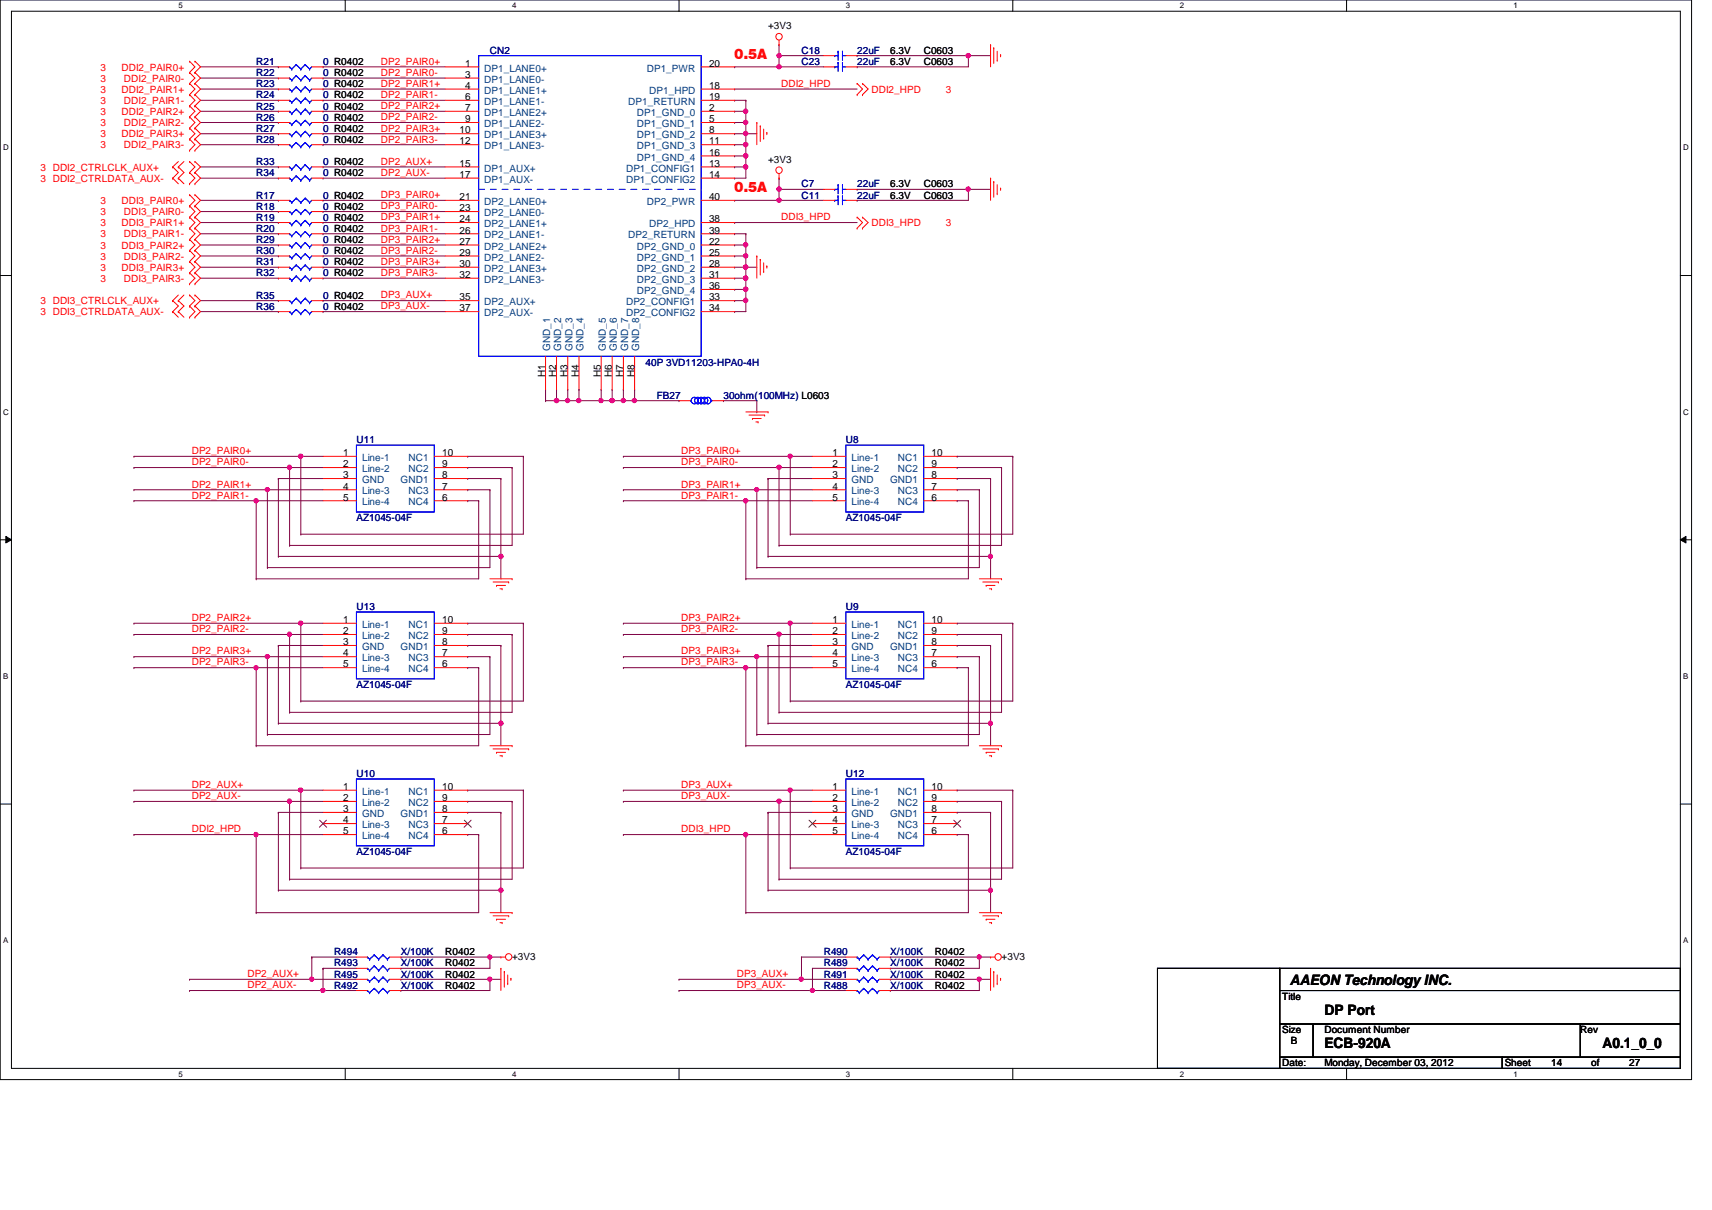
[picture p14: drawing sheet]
<svg xmlns="http://www.w3.org/2000/svg" width="297mm" height="210mm" viewBox="0 0 297 210" stroke-linecap="round" stroke-linejoin="round" font-family="sans-serif">
<defs><g id="words">
<g font-size="2.5" fill="#f00">
<text x="127.5" y="10.2">0.5A</text>
<text x="127.5" y="33.3">0.5A</text>
</g>
<g font-size="2.5">
<text x="223.8" y="170.8">AAEON Technology INC.</text>
<text x="229.8" y="176.1">DP Port</text>
<text x="229.8" y="181.9">ECB-920A</text>
<text x="278" y="181.9">A0.1_0_0</text>
</g>
<g font-size="1.7">
<text x="133.3" y="5.1">+3V3</text>
<text x="80.7" y="11.6">1</text>
<text x="123" y="11.6">20</text>
<text x="154.5" y="9.4">6.3V</text>
<text x="154.5" y="11.3">6.3V</text>
<text x="160.3" y="9.4">C0603</text>
<text x="160.3" y="11.3">C0603</text>
<text x="80.7" y="13.5">3</text>
<text x="80.7" y="15.4">4</text>
<text x="80.7" y="17.4">6</text>
<text x="123" y="17.4">19</text>
<text x="123" y="15.4">18</text>
<text x="79.8" y="23.2">10</text>
<text x="80.7" y="19.3">7</text>
<text x="80.7" y="21.2">9</text>
<text x="123" y="21.2">5</text>
<text x="123" y="19.3">2</text>
<text x="123" y="23.2">8</text>
<text x="79.8" y="28.9">15</text>
<text x="79.8" y="25.1">12</text>
<text x="123" y="25.1">11</text>
<text x="123" y="28.9">13</text>
<text x="123" y="27">16</text>
<text x="133.3" y="28.3">+3V3</text>
<text x="79.8" y="30.9">17</text>
<text x="79.8" y="34.7">21</text>
<text x="123" y="30.9">14</text>
<text x="123" y="34.7">40</text>
<text x="154.5" y="32.5">6.3V</text>
<text x="154.5" y="34.5">6.3V</text>
<text x="160.3" y="32.5">C0603</text>
<text x="160.3" y="34.5">C0603</text>
<text x="79.8" y="36.7">23</text>
<text x="79.8" y="38.6">24</text>
<text x="79.8" y="40.5">26</text>
<text x="123" y="38.6">38</text>
<text x="123" y="40.5">39</text>
<text x="79.8" y="42.5">27</text>
<text x="79.8" y="44.4">29</text>
<text x="79.8" y="46.3">30</text>
<text x="123" y="44.4">25</text>
<text x="123" y="46.3">28</text>
<text x="123" y="42.5">22</text>
<text x="79.8" y="48.2">32</text>
<text x="79.8" y="52.1">35</text>
<text x="123" y="48.2">31</text>
<text x="123" y="52.1">33</text>
<text x="123" y="50.2">36</text>
<text x="79.8" y="54">37</text>
<text x="123" y="54">34</text>
<text x="94.6" y="65.4" transform="rotate(-90 94.6 65.4)">H1</text>
<text x="96.5" y="65.4" transform="rotate(-90 96.5 65.4)">H2</text>
<text x="98.5" y="65.4" transform="rotate(-90 98.5 65.4)">H3</text>
<text x="100.4" y="65.4" transform="rotate(-90 100.4 65.4)">H4</text>
<text x="104.3" y="65.4" transform="rotate(-90 104.3 65.4)">H5</text>
<text x="106.2" y="65.4" transform="rotate(-90 106.2 65.4)">H6</text>
<text x="108.1" y="65.4" transform="rotate(-90 108.1 65.4)">H7</text>
<text x="110.1" y="65.4" transform="rotate(-90 110.1 65.4)">H8</text>
<text x="59.5" y="79.1">1</text>
<text x="59.5" y="81.1">2</text>
<text x="59.5" y="83">3</text>
<text x="76.7" y="81.1">9</text>
<text x="76.7" y="79.1">10</text>
<text x="76.7" y="83">8</text>
<text x="144.4" y="79.1">1</text>
<text x="144.4" y="81.1">2</text>
<text x="144.4" y="83">3</text>
<text x="161.6" y="81.1">9</text>
<text x="161.6" y="79.1">10</text>
<text x="161.6" y="83">8</text>
<text x="59.5" y="84.9">4</text>
<text x="59.5" y="86.8">5</text>
<text x="76.7" y="84.9">7</text>
<text x="76.7" y="86.8">6</text>
<text x="144.4" y="84.9">4</text>
<text x="144.4" y="86.8">5</text>
<text x="161.6" y="84.9">7</text>
<text x="161.6" y="86.8">6</text>
<text x="59.5" y="108.1">1</text>
<text x="59.5" y="110">2</text>
<text x="59.5" y="111.9">3</text>
<text x="59.5" y="113.9">4</text>
<text x="76.7" y="110">9</text>
<text x="76.7" y="113.9">7</text>
<text x="76.7" y="108.1">10</text>
<text x="76.7" y="111.9">8</text>
<text x="144.4" y="108.1">1</text>
<text x="144.4" y="110">2</text>
<text x="144.4" y="111.9">3</text>
<text x="144.4" y="113.9">4</text>
<text x="161.6" y="110">9</text>
<text x="161.6" y="113.9">7</text>
<text x="161.6" y="108.1">10</text>
<text x="161.6" y="111.9">8</text>
<text x="59.5" y="115.8">5</text>
<text x="76.7" y="115.8">6</text>
<text x="144.4" y="115.8">5</text>
<text x="161.6" y="115.8">6</text>
<text x="59.5" y="137">1</text>
<text x="76.7" y="137">10</text>
<text x="144.4" y="137">1</text>
<text x="161.6" y="137">10</text>
<text x="59.5" y="139">2</text>
<text x="59.5" y="140.9">3</text>
<text x="59.5" y="142.8">4</text>
<text x="76.7" y="139">9</text>
<text x="76.7" y="142.8">7</text>
<text x="76.7" y="140.9">8</text>
<text x="144.4" y="139">2</text>
<text x="144.4" y="140.9">3</text>
<text x="144.4" y="142.8">4</text>
<text x="161.6" y="139">9</text>
<text x="161.6" y="142.8">7</text>
<text x="161.6" y="140.9">8</text>
<text x="59.5" y="144.7">5</text>
<text x="76.7" y="144.7">6</text>
<text x="144.4" y="144.7">5</text>
<text x="161.6" y="144.7">6</text>
<text x="77.3" y="167.6">R0402</text>
<text x="77.3" y="165.7">R0402</text>
<text x="88.9" y="166.5">+3V3</text>
<text x="162.2" y="165.7">R0402</text>
<text x="162.2" y="167.6">R0402</text>
<text x="173.8" y="166.5">+3V3</text>
<text x="77.3" y="169.6">R0402</text>
<text x="77.3" y="171.5">R0402</text>
<text x="162.2" y="169.6">R0402</text>
<text x="162.2" y="171.5">R0402</text>
<text x="222.5" y="173.4">Title</text>
<text x="222.5" y="179.2">Size</text>
<text x="229.8" y="179.2">Document Number</text>
<text x="274.2" y="179.2">Rev</text>
<text x="222.5" y="185">Date:</text>
<text x="224" y="181.1">B</text>
<text x="229.8" y="185">Monday, December 03, 2012</text>
<text x="261.1" y="185">Sheet</text>
<text x="269.2" y="185">14</text>
<text x="276.1" y="185">of</text>
<text x="282.7" y="185">27</text>
</g>
<g font-size="1.7" fill="#000080">
<text x="44.4" y="11.3">R21</text>
<text x="56" y="11.3">0 R0402</text>
<text x="85" y="9.4">CN2</text>
<text x="139.1" y="9.4">C18</text>
<text x="139.1" y="11.3">C23</text>
<text x="148.7" y="9.4">22uF</text>
<text x="148.7" y="11.3">22uF</text>
<text x="44.4" y="15.2">R23</text>
<text x="44.4" y="13.2">R22</text>
<text x="44.4" y="17.1">R24</text>
<text x="56" y="15.2">0 R0402</text>
<text x="56" y="13.2">0 R0402</text>
<text x="56" y="17.1">0 R0402</text>
<text x="44.4" y="19">R25</text>
<text x="44.4" y="22.9">R27</text>
<text x="44.4" y="20.9">R26</text>
<text x="56" y="19">0 R0402</text>
<text x="56" y="22.9">0 R0402</text>
<text x="56" y="20.9">0 R0402</text>
<text x="44.4" y="28.7">R33</text>
<text x="44.4" y="24.8">R28</text>
<text x="56" y="28.7">0 R0402</text>
<text x="56" y="24.8">0 R0402</text>
<text x="44.4" y="34.5">R17</text>
<text x="44.4" y="30.6">R34</text>
<text x="56" y="34.5">0 R0402</text>
<text x="56" y="30.6">0 R0402</text>
<text x="139.1" y="32.5">C7</text>
<text x="139.1" y="34.5">C11</text>
<text x="148.7" y="34.5">22uF</text>
<text x="148.7" y="32.5">22uF</text>
<text x="44.4" y="36.4">R18</text>
<text x="44.4" y="38.3">R19</text>
<text x="44.4" y="40.2">R20</text>
<text x="56" y="36.4">0 R0402</text>
<text x="56" y="38.3">0 R0402</text>
<text x="56" y="40.2">0 R0402</text>
<text x="44.4" y="44.1">R30</text>
<text x="44.4" y="46">R31</text>
<text x="44.4" y="48">R32</text>
<text x="44.4" y="42.2">R29</text>
<text x="56" y="44.1">0 R0402</text>
<text x="56" y="46">0 R0402</text>
<text x="56" y="48">0 R0402</text>
<text x="56" y="42.2">0 R0402</text>
<text x="44.4" y="51.8">R35</text>
<text x="44.4" y="53.8">R36</text>
<text x="56" y="51.8">0 R0402</text>
<text x="56" y="53.8">0 R0402</text>
<text x="112" y="63.4">40P 3VD11203-HPA0-4H</text>
<text x="114" y="69.2">FB27</text>
<text x="125.5" y="69.2">30ohm(100MHz) L0603</text>
<text x="61.8" y="76.9">U11</text>
<text x="146.8" y="76.9">U8</text>
<text x="61.8" y="90.4">AZ1045-04F</text>
<text x="146.8" y="90.4">AZ1045-04F</text>
<text x="61.8" y="105.9">U13</text>
<text x="146.8" y="105.9">U9</text>
<text x="61.8" y="119.4">AZ1045-04F</text>
<text x="146.8" y="119.4">AZ1045-04F</text>
<text x="61.8" y="134.8">U10</text>
<text x="146.8" y="134.8">U12</text>
<text x="61.8" y="148.3">AZ1045-04F</text>
<text x="146.8" y="148.3">AZ1045-04F</text>
<text x="58" y="167.6">R493</text>
<text x="58" y="165.7">R494</text>
<text x="69.6" y="167.6">X/100K</text>
<text x="69.6" y="165.7">X/100K</text>
<text x="142.9" y="165.7">R490</text>
<text x="142.9" y="167.6">R489</text>
<text x="154.5" y="165.7">X/100K</text>
<text x="154.5" y="167.6">X/100K</text>
<text x="58" y="169.6">R495</text>
<text x="58" y="171.5">R492</text>
<text x="69.6" y="169.6">X/100K</text>
<text x="69.6" y="171.5">X/100K</text>
<text x="142.9" y="169.6">R491</text>
<text x="142.9" y="171.5">R488</text>
<text x="154.5" y="169.6">X/100K</text>
<text x="154.5" y="171.5">X/100K</text>
</g>
<g font-size="1.7" fill="#f00">
<text x="66.1" y="11.2">DP2_PAIR0+</text>
<text x="17.4" y="14.2">3</text>
<text x="17.4" y="12.2">3</text>
<text x="17.4" y="16.1">3</text>
<text x="21.1" y="12.2">DDI2_PAIR0+</text>
<text x="21.1" y="16.1">DDI2_PAIR1+</text>
<text x="21.5" y="14.2">DDI2_PAIR0-</text>
<text x="66.1" y="13.2">DP2_PAIR0-</text>
<text x="66.1" y="15.1">DP2_PAIR1+</text>
<text x="66.1" y="17">DP2_PAIR1-</text>
<text x="135.5" y="15.1">DDI2_HPD</text>
<text x="151.2" y="16.1">DDI2_HPD</text>
<text x="164.1" y="16.1">3</text>
<text x="17.4" y="18">3</text>
<text x="17.4" y="21.9">3</text>
<text x="17.4" y="20">3</text>
<text x="17.4" y="23.8">3</text>
<text x="21.1" y="20">DDI2_PAIR2+</text>
<text x="21.1" y="23.8">DDI2_PAIR3+</text>
<text x="21.5" y="18">DDI2_PAIR1-</text>
<text x="21.5" y="21.9">DDI2_PAIR2-</text>
<text x="66.1" y="18.9">DP2_PAIR2+</text>
<text x="66.1" y="20.9">DP2_PAIR2-</text>
<text x="66.1" y="22.8">DP2_PAIR3+</text>
<text x="7" y="29.6">3 DDI2_CTRLCLK_AUX+</text>
<text x="17.4" y="25.7">3</text>
<text x="21.5" y="25.7">DDI2_PAIR3-</text>
<text x="66.1" y="28.6">DP2_AUX+</text>
<text x="66.1" y="24.7">DP2_PAIR3-</text>
<text x="7" y="31.5">3 DDI2_CTRLDATA_AUX-</text>
<text x="17.4" y="35.4">3</text>
<text x="21.1" y="35.4">DDI3_PAIR0+</text>
<text x="66.1" y="30.5">DP2_AUX-</text>
<text x="66.1" y="34.4">DP3_PAIR0+</text>
<text x="17.4" y="37.3">3</text>
<text x="17.4" y="41.2">3</text>
<text x="17.4" y="39.3">3</text>
<text x="21.1" y="39.3">DDI3_PAIR1+</text>
<text x="21.5" y="37.3">DDI3_PAIR0-</text>
<text x="21.5" y="41.2">DDI3_PAIR1-</text>
<text x="66.1" y="36.3">DP3_PAIR0-</text>
<text x="66.1" y="38.2">DP3_PAIR1+</text>
<text x="66.1" y="40.2">DP3_PAIR1-</text>
<text x="135.5" y="38.2">DDI3_HPD</text>
<text x="151.2" y="39.3">DDI3_HPD</text>
<text x="164.1" y="39.3">3</text>
<text x="17.4" y="45">3</text>
<text x="17.4" y="43.1">3</text>
<text x="17.4" y="47">3</text>
<text x="21.1" y="43.1">DDI3_PAIR2+</text>
<text x="21.1" y="47">DDI3_PAIR3+</text>
<text x="21.5" y="45">DDI3_PAIR2-</text>
<text x="66.1" y="42.1">DP3_PAIR2+</text>
<text x="66.1" y="44">DP3_PAIR2-</text>
<text x="66.1" y="46">DP3_PAIR3+</text>
<text x="66.1" y="47.9">DP3_PAIR3-</text>
<text x="7" y="52.8">3 DDI3_CTRLCLK_AUX+</text>
<text x="17.4" y="48.9">3</text>
<text x="21.5" y="48.9">DDI3_PAIR3-</text>
<text x="66.1" y="51.8">DP3_AUX+</text>
<text x="66.1" y="53.7">DP3_AUX-</text>
<text x="7" y="54.7">3 DDI3_CTRLDATA_AUX-</text>
<text x="33.3" y="78.8">DP2_PAIR0+</text>
<text x="33.3" y="80.7">DP2_PAIR0-</text>
<text x="118.2" y="78.8">DP3_PAIR0+</text>
<text x="118.2" y="80.7">DP3_PAIR0-</text>
<text x="33.3" y="84.6">DP2_PAIR1+</text>
<text x="33.3" y="86.5">DP2_PAIR1-</text>
<text x="118.2" y="84.6">DP3_PAIR1+</text>
<text x="118.2" y="86.5">DP3_PAIR1-</text>
<text x="33.3" y="107.7">DP2_PAIR2+</text>
<text x="118.2" y="107.7">DP3_PAIR2+</text>
<text x="33.3" y="109.7">DP2_PAIR2-</text>
<text x="33.3" y="113.5">DP2_PAIR3+</text>
<text x="118.2" y="109.7">DP3_PAIR2-</text>
<text x="118.2" y="113.5">DP3_PAIR3+</text>
<text x="33.3" y="115.4">DP2_PAIR3-</text>
<text x="118.2" y="115.4">DP3_PAIR3-</text>
<text x="33.3" y="136.7">DP2_AUX+</text>
<text x="118.2" y="136.7">DP3_AUX+</text>
<text x="33.3" y="138.6">DP2_AUX-</text>
<text x="118.2" y="138.6">DP3_AUX-</text>
<text x="33.3" y="144.4">DDI2_HPD</text>
<text x="118.2" y="144.4">DDI3_HPD</text>
<text x="42.9" y="171.4">DP2_AUX-</text>
<text x="42.9" y="169.5">DP2_AUX+</text>
<text x="127.8" y="171.4">DP3_AUX-</text>
<text x="127.8" y="169.5">DP3_AUX+</text>
</g>
<g font-size="1.7" fill="#004080">
<text x="84" y="12.4">DP1_LANE0+</text>
<text x="84" y="14.4">DP1_LANE0-</text>
<text x="84" y="16.3">DP1_LANE1+</text>
<text x="112.2" y="12.4">DP1_PWR</text>
<text x="112.6" y="16.3">DP1_HPD</text>
<text x="84" y="20.1">DP1_LANE2+</text>
<text x="84" y="22.1">DP1_LANE2-</text>
<text x="84" y="18.2">DP1_LANE1-</text>
<text x="109" y="18.2">DP1_RETURN</text>
<text x="110.5" y="22.1">DP1_GND_1</text>
<text x="110.5" y="20.1">DP1_GND_0</text>
<text x="84" y="29.8">DP1_AUX+</text>
<text x="84" y="24">DP1_LANE3+</text>
<text x="84" y="25.9">DP1_LANE3-</text>
<text x="108.6" y="29.8">DP1_CONFIG1</text>
<text x="110.5" y="25.9">DP1_GND_3</text>
<text x="110.5" y="24">DP1_GND_2</text>
<text x="110.5" y="27.9">DP1_GND_4</text>
<text x="84" y="31.7">DP1_AUX-</text>
<text x="84" y="35.6">DP2_LANE0+</text>
<text x="108.6" y="31.7">DP1_CONFIG2</text>
<text x="112.2" y="35.6">DP2_PWR</text>
<text x="84" y="37.5">DP2_LANE0-</text>
<text x="84" y="39.4">DP2_LANE1+</text>
<text x="84" y="41.4">DP2_LANE1-</text>
<text x="109" y="41.4">DP2_RETURN</text>
<text x="112.6" y="39.4">DP2_HPD</text>
<text x="84" y="43.3">DP2_LANE2+</text>
<text x="84" y="45.2">DP2_LANE2-</text>
<text x="84" y="47.2">DP2_LANE3+</text>
<text x="110.5" y="45.2">DP2_GND_1</text>
<text x="110.5" y="47.2">DP2_GND_2</text>
<text x="110.5" y="43.3">DP2_GND_0</text>
<text x="84" y="49.1">DP2_LANE3-</text>
<text x="84" y="53">DP2_AUX+</text>
<text x="108.6" y="53">DP2_CONFIG1</text>
<text x="110.5" y="49.1">DP2_GND_3</text>
<text x="110.5" y="51">DP2_GND_4</text>
<text x="84" y="54.9">DP2_AUX-</text>
<text x="108.6" y="54.9">DP2_CONFIG2</text>
<text x="95.5" y="60.8" transform="rotate(-90 95.5 60.8)">GND_1</text>
<text x="97.4" y="60.8" transform="rotate(-90 97.4 60.8)">GND_2</text>
<text x="99.3" y="60.8" transform="rotate(-90 99.3 60.8)">GND_3</text>
<text x="101.3" y="60.8" transform="rotate(-90 101.3 60.8)">GND_4</text>
<text x="105.1" y="60.8" transform="rotate(-90 105.1 60.8)">GND_5</text>
<text x="107" y="60.8" transform="rotate(-90 107 60.8)">GND_6</text>
<text x="109" y="60.8" transform="rotate(-90 109 60.8)">GND_7</text>
<text x="110.9" y="60.8" transform="rotate(-90 110.9 60.8)">GND_8</text>
<text x="62.8" y="80">Line-1</text>
<text x="62.8" y="81.9">Line-2</text>
<text x="62.8" y="83.8">GND</text>
<text x="69.5" y="83.8">GND1</text>
<text x="70.9" y="81.9">NC2</text>
<text x="70.9" y="80">NC1</text>
<text x="147.7" y="80">Line-1</text>
<text x="147.7" y="81.9">Line-2</text>
<text x="147.7" y="83.8">GND</text>
<text x="154.4" y="83.8">GND1</text>
<text x="155.8" y="81.9">NC2</text>
<text x="155.8" y="80">NC1</text>
<text x="62.8" y="85.8">Line-3</text>
<text x="62.8" y="87.7">Line-4</text>
<text x="70.9" y="85.8">NC3</text>
<text x="70.9" y="87.7">NC4</text>
<text x="147.7" y="85.8">Line-3</text>
<text x="147.7" y="87.7">Line-4</text>
<text x="155.8" y="85.8">NC3</text>
<text x="155.8" y="87.7">NC4</text>
<text x="62.8" y="108.9">Line-1</text>
<text x="62.8" y="110.9">Line-2</text>
<text x="62.8" y="112.8">GND</text>
<text x="69.5" y="112.8">GND1</text>
<text x="70.9" y="110.9">NC2</text>
<text x="70.9" y="108.9">NC1</text>
<text x="147.7" y="108.9">Line-1</text>
<text x="147.7" y="110.9">Line-2</text>
<text x="147.7" y="112.8">GND</text>
<text x="154.4" y="112.8">GND1</text>
<text x="155.8" y="110.9">NC2</text>
<text x="155.8" y="108.9">NC1</text>
<text x="62.8" y="114.7">Line-3</text>
<text x="62.8" y="116.6">Line-4</text>
<text x="70.9" y="114.7">NC3</text>
<text x="70.9" y="116.6">NC4</text>
<text x="147.7" y="114.7">Line-3</text>
<text x="147.7" y="116.6">Line-4</text>
<text x="155.8" y="114.7">NC3</text>
<text x="155.8" y="116.6">NC4</text>
<text x="62.8" y="137.9">Line-1</text>
<text x="70.9" y="137.9">NC1</text>
<text x="147.7" y="137.9">Line-1</text>
<text x="155.8" y="137.9">NC1</text>
<text x="62.8" y="139.8">Line-2</text>
<text x="62.8" y="141.7">GND</text>
<text x="62.8" y="143.7">Line-3</text>
<text x="69.5" y="141.7">GND1</text>
<text x="70.9" y="139.8">NC2</text>
<text x="70.9" y="143.7">NC3</text>
<text x="147.7" y="139.8">Line-2</text>
<text x="147.7" y="141.7">GND</text>
<text x="147.7" y="143.7">Line-3</text>
<text x="154.4" y="141.7">GND1</text>
<text x="155.8" y="139.8">NC2</text>
<text x="155.8" y="143.7">NC3</text>
<text x="62.8" y="145.6">Line-4</text>
<text x="70.9" y="145.6">NC4</text>
<text x="147.7" y="145.6">Line-4</text>
<text x="155.8" y="145.6">NC4</text>
</g>
<g font-size="1.4">
<text x="30.9" y="1.4">5</text>
<text x="88.9" y="1.4">4</text>
<text x="146.8" y="1.4">3</text>
<text x="204.7" y="1.4">2</text>
<text x="262.6" y="1.4">1</text>
<text x=".5" y="26.1">D</text>
<text x="292.1" y="26.1">D</text>
<text x=".5" y="71.9">C</text>
<text x="292.1" y="71.9">C</text>
<text x=".5" y="117.8">B</text>
<text x="292.1" y="117.8">B</text>
<text x=".5" y="163.6">A</text>
<text x="292.1" y="163.6">A</text>
<text x="30.9" y="186.8">5</text>
<text x="88.9" y="186.8">4</text>
<text x="146.8" y="186.8">3</text>
<text x="204.7" y="186.8">2</text>
<text x="262.6" y="186.8">1</text>
</g>
</g></defs>
<path d="M0 0h293.5v187.3h-293.5zM2 1.9h289.5v183.4h-289.5z" fill="none" stroke="#000" stroke-width=".17"/>
<g fill="#fff">
<path d="M30.9 .2h.8v1.5h-.8z"/>
<path d="M30.9 185.5h.8v1.6h-.8z"/>
</g>
<path d="M59.9 0v1.9M59.9 185.3v2" fill="none" stroke="#000" stroke-width=".17"/>
<g fill="#fff">
<path d="M88.9 .2h.7v1.5h-.7z"/>
<path d="M88.9 185.5h.7v1.6h-.7z"/>
</g>
<path d="M117.8 0v1.9M117.8 185.3v2" fill="none" stroke="#000" stroke-width=".17"/>
<g fill="#fff">
<path d="M146.8 .2h.7v1.5h-.7z"/>
<path d="M146.8 185.5h.7v1.6h-.7z"/>
</g>
<path d="M175.7 0v1.9M175.7 185.3v2" fill="none" stroke="#000" stroke-width=".17"/>
<g fill="#fff">
<path d="M204.7 .2h.7v1.5h-.7z"/>
<path d="M204.7 185.5h.7v1.6h-.7z"/>
</g>
<path d="M233.6 0v1.9M233.6 185.3v2" fill="none" stroke="#000" stroke-width=".17"/>
<g fill="#fff">
<path d="M262.6 .2h.8v1.5h-.8z"/>
<path d="M262.6 185.5h.8v1.6h-.8z"/>
<path d="M.5 24.8h1v1.6h-1z"/>
<path d="M292.1 24.8h.9v1.6h-.9z"/>
<path d="M.5 70.7h1v1.5h-1z"/>
<path d="M292.1 70.7h.9v1.5h-.9z"/>
</g>
<path d="M0 47.8h2M291.5 47.8h2" fill="none" stroke="#000" stroke-width=".17"/>
<g fill="#fff">
<path d="M.5 116.5h.9v1.6h-.9z"/>
<path d="M292.1 116.5h.8v1.6h-.8z"/>
</g>
<path d="M0 93.6h2M1 93l1 .6-1 .6zM291.5 93.6l1-.6v1.2zM291.5 93.6h2" fill="none" stroke="#000" stroke-width=".17"/>
<path d="M1 93l1 .6-1 .6zM291.5 93.6l1-.6v1.2z" fill="#000"/>
<g fill="#fff">
<path d="M.5 162.4h.9v1.5h-.9z"/>
<path d="M292.1 162.4h.8v1.5h-.8z"/>
</g>
<path d="M0 139.5h2M291.5 139.5h2" fill="none" stroke="#000" stroke-width=".17"/>
<path d="M54.1 166h.1M54.1 169.9h.1M54.1 166h7.7M54.1 166v3.9M54.1 169.9h7.7" fill="none" stroke="#800040" stroke-width=".17"/>
<circle cx="54.1" cy="169.9" r=".37" fill="#f0f"/>
<circle cx="54.1" cy="169.9" r=".37" fill="none" stroke="#f0f" stroke-width=".17"/>
<path d="M56 171.8h.1M56 168h.1M56 171.8h5.8M56 168h5.8M56 168v3.8" fill="none" stroke="#800040" stroke-width=".17"/>
<circle cx="56" cy="171.8" r=".37" fill="#f0f"/>
<circle cx="56" cy="171.8" r=".37" fill="none" stroke="#f0f" stroke-width=".17"/>
<path d="M85 169.9h.1M85 169.9h1.9" fill="none" stroke="#800040" stroke-width=".17"/>
<circle cx="85" cy="169.9" r=".37" fill="#f0f"/>
<circle cx="85" cy="169.9" r=".37" fill="none" stroke="#f0f" stroke-width=".17"/>
<path d="M69.6 169.9h.1M69.6 171.8h.1M69.6 169.9h15.4M85 169.9h.1M85 166h.1M85 169.9v1.9h-15.4M85 166h1.9" fill="none" stroke="#800040" stroke-width=".17"/>
<circle cx="85" cy="166" r=".37" fill="#f0f"/>
<circle cx="85" cy="166" r=".37" fill="none" stroke="#f0f" stroke-width=".17"/>
<g fill="none" stroke="#800040" stroke-width=".17">
<path d="M69.6 168h.1M69.6 166h.1M69.6 166h15.4M85 166h.1M85 166v2h-15.4M139.1 166h.1M139.1 169.9h.1M139.1 166h7.7M139.1 166v3.9M139.1 169.9h7.7M141 171.8h.1M141 168h.1"/>
<path d="M141 168h5.8M141 171.8h5.8M141 168v3.8"/>
</g>
<circle cx="140.9" cy="171.8" r=".37" fill="#f0f"/>
<circle cx="140.9" cy="171.8" r=".37" fill="none" stroke="#f0f" stroke-width=".17"/>
<path d="M169.9 169.9h.1M169.9 169.9h2" fill="none" stroke="#800040" stroke-width=".17"/>
<circle cx="169.9" cy="169.9" r=".37" fill="#f0f"/>
<circle cx="169.9" cy="169.9" r=".37" fill="none" stroke="#f0f" stroke-width=".17"/>
<path d="M154.5 169.9h.1M154.5 171.8h.1M154.5 169.9h15.4M169.9 169.9h.1M169.9 166h.1M169.9 169.9v1.9h-15.4M169.9 166h2" fill="none" stroke="#800040" stroke-width=".17"/>
<circle cx="169.9" cy="166" r=".37" fill="#f0f"/>
<circle cx="169.9" cy="166" r=".37" fill="none" stroke="#f0f" stroke-width=".17"/>
<path d="M135.2 7.7h.1M135.2 9.7h.1M135.2 7.7v2M135.2 9.7h7.7M154.5 168h.1M154.5 166h.1M154.5 166h15.4M169.9 166h.1M169.9 166v2h-15.4" fill="none" stroke="#800040" stroke-width=".17"/>
<circle cx="135.2" cy="9.6" r=".38" fill="#f0f"/>
<circle cx="135.2" cy="9.6" r=".38" fill="none" stroke="#f0f" stroke-width=".17"/>
<path d="M127.5 11.6h.1M135.2 9.7h.1M135.2 9.7v1.9h-7.7M127.5 29h.1M127.5 21.3h.1M127.5 29h1.9M127.5 21.3h1.9M129.4 21.3h.1M129.4 21.3v1.9" fill="none" stroke="#800040" stroke-width=".17"/>
<circle cx="129.4" cy="21.2" r=".37" fill="#f0f"/>
<circle cx="129.4" cy="21.2" r=".37" fill="none" stroke="#f0f" stroke-width=".17"/>
<path d="M127.5 15.5h.1M127.5 15.5h21.2M148.7 11.6h.1M168 9.7h.1M168 9.7h3.9M168 9.7v1.9h-19.3M127.5 23.2h.1M127.5 23.2h3.8M129.4 23.2h.1" fill="none" stroke="#800040" stroke-width=".17"/>
<circle cx="168" cy="9.6" r=".38" fill="#f0f"/>
<circle cx="168" cy="9.6" r=".38" fill="none" stroke="#f0f" stroke-width=".17"/>
<g fill="none" stroke="#800040" stroke-width=".17">
<path d="M127.5 17.4h.1M127.5 19.3h.1M127.5 17.4h1.9M127.5 19.3h1.9M129.4 17.4h.1M129.4 19.3h.1M129.4 17.4v3.9M148.7 9.7h.1M148.7 9.7h19.3M127.5 25.1h.1M127.5 27.1h.1M127.5 25.1h1.9"/>
<path d="M127.5 27.1h1.9"/>
</g>
<circle cx="129.4" cy="19.3" r=".38" fill="#f0f"/>
<circle cx="129.4" cy="19.3" r=".38" fill="none" stroke="#f0f" stroke-width=".17"/>
<path d="M135.2 11.6h.1M135.2 11.6h7.7" fill="none" stroke="#800040" stroke-width=".17"/>
<circle cx="135.2" cy="11.6" r=".37" fill="#f0f"/>
<circle cx="135.2" cy="11.6" r=".37" fill="none" stroke="#f0f" stroke-width=".17"/>
<path d="M127.5 30.9h.1M127.5 30.9h1.9M135.2 30.9h.1M135.2 32.9h.1M135.2 30.9v2M135.2 32.9h7.7" fill="none" stroke="#800040" stroke-width=".17"/>
<circle cx="135.2" cy="32.8" r=".38" fill="#f0f"/>
<circle cx="135.2" cy="32.8" r=".38" fill="none" stroke="#f0f" stroke-width=".17"/>
<path d="M127.5 34.8h.1M135.2 32.9h.1M135.2 32.9v1.9h-7.7M127.5 52.2h.1M127.5 44.4h.1M127.5 52.2h1.9M127.5 44.4h1.9M129.4 44.4h.1M129.4 44.4v2" fill="none" stroke="#800040" stroke-width=".17"/>
<circle cx="129.4" cy="44.4" r=".37" fill="#f0f"/>
<circle cx="129.4" cy="44.4" r=".37" fill="none" stroke="#f0f" stroke-width=".17"/>
<path d="M129.4 46.4h.1M129.4 46.4h1.9" fill="none" stroke="#800040" stroke-width=".17"/>
<circle cx="129.4" cy="46.3" r=".37" fill="#f0f"/>
<circle cx="129.4" cy="46.3" r=".37" fill="none" stroke="#f0f" stroke-width=".17"/>
<path d="M127.5 38.6h.1M127.5 38.6h21.2M148.7 34.8h.1M148.7 32.9h.1M148.7 32.9h23.2M168 32.9h.1M168 32.9v1.9h-19.3M127.5 46.4h.1M127.5 46.4h1.9" fill="none" stroke="#800040" stroke-width=".17"/>
<circle cx="168" cy="32.8" r=".38" fill="#f0f"/>
<circle cx="168" cy="32.8" r=".38" fill="none" stroke="#f0f" stroke-width=".17"/>
<path d="M127.5 48.3h.1M127.5 40.6h.1M127.5 50.2h.1M127.5 42.5h.1M127.5 48.3h1.9M127.5 40.6h1.9M127.5 50.2h1.9M127.5 42.5h1.9M129.4 40.6h.1M129.4 42.5h.1M129.4 40.6v3.8" fill="none" stroke="#800040" stroke-width=".17"/>
<circle cx="129.4" cy="42.5" r=".38" fill="#f0f"/>
<circle cx="129.4" cy="42.5" r=".38" fill="none" stroke="#f0f" stroke-width=".17"/>
<path d="M135.2 34.8h.1M135.2 34.8h7.7" fill="none" stroke="#800040" stroke-width=".17"/>
<circle cx="135.2" cy="34.7" r=".37" fill="#f0f"/>
<circle cx="135.2" cy="34.7" r=".37" fill="none" stroke="#f0f" stroke-width=".17"/>
<path d="M129.4 29h.1M129.4 27.1h.1M129.4 27.1v3.8" fill="none" stroke="#800040" stroke-width=".17"/>
<circle cx="129.4" cy="29" r=".38" fill="#f0f"/>
<circle cx="129.4" cy="29" r=".38" fill="none" stroke="#f0f" stroke-width=".17"/>
<circle cx="129.4" cy="27" r=".37" fill="#f0f"/>
<circle cx="129.4" cy="27" r=".37" fill="none" stroke="#f0f" stroke-width=".17"/>
<path d="M129.4 25.1h.1M129.4 25.1v2" fill="none" stroke="#800040" stroke-width=".17"/>
<circle cx="129.4" cy="27" r=".37" fill="#f0f"/>
<circle cx="129.4" cy="27" r=".37" fill="none" stroke="#f0f" stroke-width=".17"/>
<circle cx="129.4" cy="25.1" r=".37" fill="#f0f"/>
<circle cx="129.4" cy="25.1" r=".37" fill="none" stroke="#f0f" stroke-width=".17"/>
<path d="M129.4 23.2h.1M129.4 23.2v1.9" fill="none" stroke="#800040" stroke-width=".17"/>
<circle cx="129.4" cy="25.1" r=".37" fill="#f0f"/>
<circle cx="129.4" cy="25.1" r=".37" fill="none" stroke="#f0f" stroke-width=".17"/>
<circle cx="129.4" cy="23.2" r=".38" fill="#f0f"/>
<circle cx="129.4" cy="23.2" r=".38" fill="none" stroke="#f0f" stroke-width=".17"/>
<path d="M127.5 54.1h.1M129.4 52.2h.1M129.4 48.3h.1M129.4 52.2v1.9h-1.9M129.4 48.3v1.9" fill="none" stroke="#800040" stroke-width=".17"/>
<circle cx="129.4" cy="50.2" r=".37" fill="#f0f"/>
<circle cx="129.4" cy="50.2" r=".37" fill="none" stroke="#f0f" stroke-width=".17"/>
<circle cx="129.4" cy="48.3" r=".38" fill="#f0f"/>
<circle cx="129.4" cy="48.3" r=".38" fill="none" stroke="#f0f" stroke-width=".17"/>
<path d="M129.4 46.4h.1M129.4 46.4v1.9" fill="none" stroke="#800040" stroke-width=".17"/>
<circle cx="129.4" cy="48.3" r=".38" fill="#f0f"/>
<circle cx="129.4" cy="48.3" r=".38" fill="none" stroke="#f0f" stroke-width=".17"/>
<circle cx="129.4" cy="46.3" r=".37" fill="#f0f"/>
<circle cx="129.4" cy="46.3" r=".37" fill="none" stroke="#f0f" stroke-width=".17"/>
<path d="M129.4 50.2h.1M129.4 50.2v2" fill="none" stroke="#800040" stroke-width=".17"/>
<circle cx="129.4" cy="52.1" r=".38" fill="#f0f"/>
<circle cx="129.4" cy="52.1" r=".38" fill="none" stroke="#f0f" stroke-width=".17"/>
<circle cx="129.4" cy="50.2" r=".37" fill="#f0f"/>
<circle cx="129.4" cy="50.2" r=".37" fill="none" stroke="#f0f" stroke-width=".17"/>
<path d="M94.7 67.6h.1M94.7 69.5h.1M94.7 67.6v1.9M94.7 69.5h1.9M100.5 67.6h.1M100.5 67.6v1.9" fill="none" stroke="#800040" stroke-width=".17"/>
<circle cx="96.6" cy="69.5" r=".37" fill="#f0f"/>
<circle cx="96.6" cy="69.5" r=".37" fill="none" stroke="#f0f" stroke-width=".17"/>
<path d="M96.6 67.6h.1M96.6 69.5h.1M96.6 67.6v1.9M96.6 69.5h1.9" fill="none" stroke="#800040" stroke-width=".17"/>
<circle cx="98.5" cy="69.5" r=".37" fill="#f0f"/>
<circle cx="98.5" cy="69.5" r=".37" fill="none" stroke="#f0f" stroke-width=".17"/>
<circle cx="96.6" cy="69.5" r=".37" fill="#f0f"/>
<circle cx="96.6" cy="69.5" r=".37" fill="none" stroke="#f0f" stroke-width=".17"/>
<path d="M98.5 67.6h.1M98.5 67.6v1.9M104.3 67.6h.1M104.3 67.6v1.9M108.2 69.5h.1M110.1 67.6h.1M110.1 67.6v1.9h-1.9" fill="none" stroke="#800040" stroke-width=".17"/>
<circle cx="104.3" cy="69.5" r=".37" fill="#f0f"/>
<circle cx="104.3" cy="69.5" r=".37" fill="none" stroke="#f0f" stroke-width=".17"/>
<path d="M104.3 69.5h.1M104.3 69.5h1.9" fill="none" stroke="#800040" stroke-width=".17"/>
<circle cx="106.2" cy="69.5" r=".37" fill="#f0f"/>
<circle cx="106.2" cy="69.5" r=".37" fill="none" stroke="#f0f" stroke-width=".17"/>
<path d="M106.2 67.6h.1M106.2 69.5h.1M106.2 67.6v1.9M106.2 69.5h2" fill="none" stroke="#800040" stroke-width=".17"/>
<circle cx="108.1" cy="69.5" r=".37" fill="#f0f"/>
<circle cx="108.1" cy="69.5" r=".37" fill="none" stroke="#f0f" stroke-width=".17"/>
<circle cx="106.2" cy="69.5" r=".37" fill="#f0f"/>
<circle cx="106.2" cy="69.5" r=".37" fill="none" stroke="#f0f" stroke-width=".17"/>
<path d="M98.5 69.5h.1M98.5 69.5h5.8M100.5 69.5h.1M108.2 67.6h.1M108.2 67.6v1.9" fill="none" stroke="#800040" stroke-width=".17"/>
<circle cx="100.4" cy="69.5" r=".37" fill="#f0f"/>
<circle cx="100.4" cy="69.5" r=".37" fill="none" stroke="#f0f" stroke-width=".17"/>
<g fill="none" stroke="#800040" stroke-width=".17">
<path d="M129.4 115.8h.1M129.4 115.8h11.6M131.3 113.9h.1M131.3 113.9h9.7M133.3 112h.1M133.3 112h7.7M135.2 110.1h.1M135.2 110.1h5.8M137.1 108.1h.1M137.1 108.1h3.9M166.1 108.1h.1M166.1 112h.1"/>
<path d="M166.1 110.1h.1M166.1 112h5.8M166.1 108.1h9.6M166.1 110.1h7.7M173.8 110.1h.1M173.8 110.1v13.5M175.7 108.1h.1M175.7 108.1v13.5M133.3 125.5h.1M133.3 125.5h38.6M171.9 125.5h.1M171.9 125.5v3.9"/>
</g>
<circle cx="171.8" cy="125.5" r=".38" fill="#f0f"/>
<circle cx="171.8" cy="125.5" r=".38" fill="none" stroke="#f0f" stroke-width=".17"/>
<path d="M133.3 112h.1M133.3 112v13.5M137.1 108.1h.1M137.1 108.1v13.5M171.9 112h.1M171.9 112v13.5M129.4 129.4h.1M129.4 129.4h38.6M135.2 123.6h.1M135.2 123.6h38.6" fill="none" stroke="#800040" stroke-width=".17"/>
<circle cx="137.1" cy="108.1" r=".37" fill="#f0f"/>
<circle cx="137.1" cy="108.1" r=".37" fill="none" stroke="#f0f" stroke-width=".17"/>
<path d="M131.3 113.9h.1M131.3 113.9v13.5" fill="none" stroke="#800040" stroke-width=".17"/>
<circle cx="131.3" cy="113.9" r=".37" fill="#f0f"/>
<circle cx="131.3" cy="113.9" r=".37" fill="none" stroke="#f0f" stroke-width=".17"/>
<path d="M135.2 110.1h.1M135.2 110.1v13.5M131.3 127.4h.1M131.3 127.4h38.6" fill="none" stroke="#800040" stroke-width=".17"/>
<circle cx="135.2" cy="110" r=".38" fill="#f0f"/>
<circle cx="135.2" cy="110" r=".38" fill="none" stroke="#f0f" stroke-width=".17"/>
<path d="M129.4 115.8h.1M129.4 115.8v13.6M166.1 115.8h.1M166.1 113.9h.1M166.1 115.8h1.9M166.1 113.9h3.8M168 115.8h.1M168 115.8v13.6M169.9 113.9h.1M169.9 113.9v13.5M137.1 121.6h.1M137.1 121.6h38.6" fill="none" stroke="#800040" stroke-width=".17"/>
<circle cx="129.4" cy="115.8" r=".38" fill="#f0f"/>
<circle cx="129.4" cy="115.8" r=".38" fill="none" stroke="#f0f" stroke-width=".17"/>
<g fill="none" stroke="#800040" stroke-width=".17">
<path d="M137.1 79.2h.1M137.1 79.2h3.9M166.1 79.2h.1M166.1 79.2h9.6M175.7 79.2h.1M175.7 79.2v13.5M133.3 83h.1M133.3 83h7.7M166.1 83h.1M166.1 81.1h.1M166.1 83h5.8M166.1 81.1h7.7"/>
<path d="M171.9 96.5h.1M171.9 96.5v3.9"/>
</g>
<circle cx="137.1" cy="79.1" r=".37" fill="#f0f"/>
<circle cx="137.1" cy="79.1" r=".37" fill="none" stroke="#f0f" stroke-width=".17"/>
<path d="M129.4 86.9h.1M129.4 86.9h11.6M131.3 85h.1M131.3 85h9.7M135.2 81.1h.1M135.2 81.1h5.8M173.8 81.1h.1M173.8 81.1v13.5" fill="none" stroke="#800040" stroke-width=".17"/>
<circle cx="135.2" cy="81.1" r=".38" fill="#f0f"/>
<circle cx="135.2" cy="81.1" r=".38" fill="none" stroke="#f0f" stroke-width=".17"/>
<path d="M133.3 96.5h.1M133.3 96.5h38.6" fill="none" stroke="#800040" stroke-width=".17"/>
<circle cx="171.8" cy="96.5" r=".38" fill="#f0f"/>
<circle cx="171.8" cy="96.5" r=".38" fill="none" stroke="#f0f" stroke-width=".17"/>
<g fill="none" stroke="#800040" stroke-width=".17">
<path d="M137.1 79.2h.1M137.1 79.2v13.5M131.3 98.5h.1M131.3 85h.1M131.3 98.5h38.6M131.3 85v13.5M133.3 83h.1M133.3 83v13.5M135.2 94.6h.1M135.2 94.6h38.6M171.9 83h.1M171.9 83v13.5"/>
<path d="M129.4 100.4h.1M129.4 100.4h38.6"/>
</g>
<circle cx="131.3" cy="84.9" r=".37" fill="#f0f"/>
<circle cx="131.3" cy="84.9" r=".37" fill="none" stroke="#f0f" stroke-width=".17"/>
<g fill="none" stroke="#800040" stroke-width=".17">
<path d="M129.4 86.9h.1M129.4 86.9v13.5M135.2 81.1h.1M135.2 81.1v13.5M137.1 92.7h.1M137.1 92.7h38.6M166.1 86.9h.1M166.1 85h.1M166.1 86.9h1.9M166.1 85h3.8M168 86.9h.1M168 86.9v13.5"/>
<path d="M169.9 85h.1M169.9 85v13.5"/>
</g>
<circle cx="129.4" cy="86.9" r=".38" fill="#f0f"/>
<circle cx="129.4" cy="86.9" r=".38" fill="none" stroke="#f0f" stroke-width=".17"/>
<g fill="none" stroke="#800040" stroke-width=".17">
<path d="M50.2 139h.1M50.2 139h5.8M52.2 137.1h.1M52.2 137.1h3.8M81.1 137.1h.1M81.1 139h.1M81.1 137.1h9.7M81.1 139h7.8M88.9 139h.1M88.9 139v13.5M90.8 137.1h.1M90.8 137.1v13.5"/>
<path d="M44.4 144.8h.1M44.4 144.8h11.6M48.3 140.9h.1M48.3 154.4h.1M48.3 140.9h7.7M48.3 154.4h38.6M81.1 140.9h.1M81.1 140.9h5.8M86.9 154.4h.1M86.9 154.4v3.9"/>
</g>
<circle cx="86.9" cy="154.4" r=".38" fill="#f0f"/>
<circle cx="86.9" cy="154.4" r=".38" fill="none" stroke="#f0f" stroke-width=".17"/>
<path d="M52.2 137.1h.1M52.2 137.1v13.5M44.4 158.3h.1M44.4 158.3h38.7M48.3 140.9h.1M48.3 140.9v13.5M50.2 152.5h.1M50.2 152.5h38.7M86.9 140.9h.1M86.9 140.9v13.5" fill="none" stroke="#800040" stroke-width=".17"/>
<circle cx="52.2" cy="137" r=".37" fill="#f0f"/>
<circle cx="52.2" cy="137" r=".37" fill="none" stroke="#f0f" stroke-width=".17"/>
<path d="M50.2 139h.1M50.2 139v13.5M52.2 150.6h.1M52.2 150.6h38.6M81.1 144.8h.1M81.1 144.8h2M83.1 144.8h.1M83.1 144.8v13.5" fill="none" stroke="#800040" stroke-width=".17"/>
<circle cx="50.2" cy="139" r=".38" fill="#f0f"/>
<circle cx="50.2" cy="139" r=".38" fill="none" stroke="#f0f" stroke-width=".17"/>
<path d="M44.4 144.8h.1M44.4 144.8v13.5" fill="none" stroke="#800040" stroke-width=".17"/>
<circle cx="44.4" cy="144.8" r=".38" fill="#f0f"/>
<circle cx="44.4" cy="144.8" r=".38" fill="none" stroke="#f0f" stroke-width=".17"/>
<g fill="none" stroke="#800040" stroke-width=".17">
<path d="M52.2 79.2h.1M52.2 79.2h3.8M81.1 79.2h.1M81.1 79.2h9.7M90.8 79.2h.1M90.8 79.2v13.5M44.4 86.9h.1M44.4 86.9h11.6M46.4 85h.1M46.4 85h9.6M48.3 83h.1M48.3 83h7.7"/>
<path d="M50.2 81.1h.1M50.2 81.1h5.8M81.1 83h.1M81.1 81.1h.1M81.1 83h5.8M81.1 81.1h7.8M86.9 96.5h.1M86.9 96.5v3.9M88.9 81.1h.1M88.9 81.1v13.5M23.2 144.8h.1M23.2 144.8h21.2"/>
</g>
<circle cx="50.2" cy="81.1" r=".38" fill="#f0f"/>
<circle cx="50.2" cy="81.1" r=".38" fill="none" stroke="#f0f" stroke-width=".17"/>
<path d="M48.3 96.5h.1M48.3 96.5h38.6" fill="none" stroke="#800040" stroke-width=".17"/>
<circle cx="86.9" cy="96.5" r=".38" fill="#f0f"/>
<circle cx="86.9" cy="96.5" r=".38" fill="none" stroke="#f0f" stroke-width=".17"/>
<g fill="none" stroke="#800040" stroke-width=".17">
<path d="M52.2 79.2h.1M52.2 79.2v13.5M46.4 98.5h.1M46.4 85h.1M46.4 98.5h38.6M46.4 85v13.5M48.3 83h.1M48.3 83v13.5M50.2 94.6h.1M50.2 94.6h38.7M52.2 92.7h.1M52.2 92.7h38.6"/>
<path d="M81.1 86.9h.1M81.1 86.9h2M83.1 86.9h.1M83.1 86.9v13.5h-38.7M86.9 83h.1M86.9 83v13.5M44.4 100.4h.1"/>
</g>
<circle cx="46.4" cy="84.9" r=".37" fill="#f0f"/>
<circle cx="46.4" cy="84.9" r=".37" fill="none" stroke="#f0f" stroke-width=".17"/>
<path d="M44.4 86.9h.1M44.4 86.9v13.5M50.2 81.1h.1M50.2 81.1v13.5M81.1 85h.1M81.1 85h3.9M85 85h.1M85 85v13.5" fill="none" stroke="#800040" stroke-width=".17"/>
<circle cx="44.4" cy="86.9" r=".38" fill="#f0f"/>
<circle cx="44.4" cy="86.9" r=".38" fill="none" stroke="#f0f" stroke-width=".17"/>
<g fill="none" stroke="#800040" stroke-width=".17">
<path d="M44.4 115.8h.1M44.4 115.8h11.6M46.4 113.9h.1M46.4 113.9h9.6M48.3 112h.1M48.3 112h7.7M50.2 110.1h.1M50.2 110.1h5.8M52.2 108.1h.1M52.2 108.1h3.8M81.1 108.1h.1M81.1 112h.1"/>
<path d="M81.1 110.1h.1M81.1 112h5.8M81.1 108.1h9.7M81.1 110.1h7.8M88.9 110.1h.1M88.9 110.1v13.5M90.8 108.1h.1M90.8 108.1v13.5M48.3 125.5h.1M48.3 125.5h38.6M86.9 125.5h.1M86.9 125.5v3.9"/>
</g>
<circle cx="86.9" cy="125.5" r=".38" fill="#f0f"/>
<circle cx="86.9" cy="125.5" r=".38" fill="none" stroke="#f0f" stroke-width=".17"/>
<path d="M52.2 108.1h.1M52.2 108.1v13.5M86.9 112h.1M86.9 112v13.5M44.4 129.4h.1M44.4 129.4h38.7M46.4 127.4h.1M46.4 127.4h38.6M50.2 123.6h.1M50.2 123.6h38.7" fill="none" stroke="#800040" stroke-width=".17"/>
<circle cx="52.2" cy="108.1" r=".37" fill="#f0f"/>
<circle cx="52.2" cy="108.1" r=".37" fill="none" stroke="#f0f" stroke-width=".17"/>
<path d="M46.4 113.9h.1M46.4 113.9v13.5M48.3 112h.1M48.3 112v13.5M81.1 115.8h.1M81.1 115.8h2M83.1 115.8h.1M83.1 115.8v13.6M52.2 121.6h.1M52.2 121.6h38.6" fill="none" stroke="#800040" stroke-width=".17"/>
<circle cx="46.4" cy="113.9" r=".37" fill="#f0f"/>
<circle cx="46.4" cy="113.9" r=".37" fill="none" stroke="#f0f" stroke-width=".17"/>
<path d="M50.2 110.1h.1M50.2 110.1v13.5M81.1 113.9h.1M81.1 113.9h3.9M85 113.9h.1M85 113.9v13.5" fill="none" stroke="#800040" stroke-width=".17"/>
<circle cx="50.2" cy="110" r=".38" fill="#f0f"/>
<circle cx="50.2" cy="110" r=".38" fill="none" stroke="#f0f" stroke-width=".17"/>
<path d="M44.4 115.8h.1M44.4 115.8v13.6" fill="none" stroke="#800040" stroke-width=".17"/>
<circle cx="44.4" cy="115.8" r=".38" fill="#f0f"/>
<circle cx="44.4" cy="115.8" r=".38" fill="none" stroke="#f0f" stroke-width=".17"/>
<g fill="none" stroke="#800040" stroke-width=".17">
<path d="M135.2 139h.1M135.2 139h5.8M137.1 137.1h.1M137.1 137.1h3.9M166.1 137.1h.1M166.1 139h.1M166.1 137.1h9.6M166.1 139h7.7M173.8 139h.1M173.8 139v13.5M175.7 137.1h.1M175.7 137.1v13.5"/>
<path d="M129.4 144.8h.1M129.4 144.8h11.6M133.3 140.9h.1M133.3 154.4h.1M133.3 140.9h7.7M133.3 154.4h38.6M166.1 140.9h.1M166.1 140.9h5.8M171.9 154.4h.1M171.9 154.4v3.9"/>
</g>
<circle cx="171.8" cy="154.4" r=".38" fill="#f0f"/>
<circle cx="171.8" cy="154.4" r=".38" fill="none" stroke="#f0f" stroke-width=".17"/>
<g fill="none" stroke="#800040" stroke-width=".17">
<path d="M137.1 137.1h.1M137.1 137.1v13.5M129.4 158.3h.1M133.3 140.9h.1M133.3 140.9v13.5M135.2 152.5h.1M135.2 152.5h38.6M137.1 150.6h.1M137.1 150.6h38.6M166.1 144.8h.1M166.1 144.8h1.9M168 144.8h.1"/>
<path d="M168 144.8v13.5h-38.6M171.9 140.9h.1M171.9 140.9v13.5"/>
</g>
<circle cx="137.1" cy="137" r=".37" fill="#f0f"/>
<circle cx="137.1" cy="137" r=".37" fill="none" stroke="#f0f" stroke-width=".17"/>
<path d="M135.2 139h.1M135.2 139v13.5" fill="none" stroke="#800040" stroke-width=".17"/>
<circle cx="135.2" cy="139" r=".38" fill="#f0f"/>
<circle cx="135.2" cy="139" r=".38" fill="none" stroke="#f0f" stroke-width=".17"/>
<path d="M129.4 144.8h.1M129.4 144.8v13.5" fill="none" stroke="#800040" stroke-width=".17"/>
<circle cx="129.4" cy="144.8" r=".38" fill="#f0f"/>
<circle cx="129.4" cy="144.8" r=".38" fill="none" stroke="#f0f" stroke-width=".17"/>
<g fill="none" stroke="#800040" stroke-width=".17">
<path d="M34.8 11.6h13.5M34.8 13.5h13.5M34.8 15.5h13.5M34.8 17.4h13.5M34.8 19.3h13.5M48.3 11.6h.1M48.3 13.5h.1M48.3 15.5h.1M48.3 17.4h.1M48.3 19.3h.1M56 11.6h.1M56 13.5h.1"/>
<path d="M56 15.5h.1M56 17.4h.1M56 19.3h.1M56 11.6h21.3M56 13.5h21.3M56 15.5h21.3M56 17.4h21.3M56 19.3h21.3M34.8 29h13.5M34.8 30.9h13.5M34.8 21.3h13.5M34.8 23.2h13.5"/>
<path d="M34.8 25.1h13.5M34.8 34.8h13.5M34.8 36.7h13.5M34.8 38.6h13.5M48.3 21.3h.1M48.3 23.2h.1M48.3 25.1h.1M48.3 29h.1M48.3 30.9h.1M48.3 34.8h.1M48.3 36.7h.1M48.3 38.6h.1"/>
<path d="M56 29h.1M56 30.9h.1M56 21.3h.1M56 23.2h.1M56 25.1h.1M56 34.8h.1M56 36.7h.1M56 38.6h.1M56 29h21.3M56 30.9h21.3M56 21.3h21.3M56 23.2h21.3"/>
<path d="M56 25.1h21.3M56 34.8h21.3M56 36.7h21.3M56 38.6h21.3M34.8 52.2h13.5M34.8 54.1h13.5M34.8 40.6h13.5M34.8 42.5h13.5M34.8 44.4h13.5M34.8 46.4h13.5M34.8 48.3h13.5M48.3 40.6h.1"/>
<path d="M48.3 42.5h.1M48.3 44.4h.1M48.3 46.4h.1M48.3 48.3h.1M48.3 52.2h.1M48.3 54.1h.1M56 52.2h.1M56 54.1h.1M56 40.6h.1M56 42.5h.1M56 44.4h.1M56 46.4h.1"/>
<path d="M56 48.3h.1M56 52.2h21.3M56 54.1h21.3M56 40.6h21.3M56 42.5h21.3M56 44.4h21.3M56 46.4h21.3M56 48.3h21.3M23.2 79.2h.1M23.2 79.2h29M108.2 144.8h.1M108.2 144.8h21.2"/>
</g>
<circle cx="52.2" cy="79.1" r=".37" fill="#f0f"/>
<circle cx="52.2" cy="79.1" r=".37" fill="none" stroke="#f0f" stroke-width=".17"/>
<g fill="none" stroke="#800040" stroke-width=".17">
<path d="M108.2 79.2h.1M108.2 79.2h28.9M23.2 81.1h.1M23.2 85h.1M23.2 86.9h.1M23.2 81.1h27M23.2 85h23.2M23.2 86.9h21.2M108.2 81.1h.1M108.2 85h.1M108.2 86.9h.1M108.2 81.1h27"/>
<path d="M108.2 85h23.1M108.2 86.9h21.2M23.2 108.1h.1M23.2 110.1h.1M23.2 113.9h.1M23.2 115.8h.1M23.2 108.1h29M23.2 110.1h27M23.2 113.9h23.2M23.2 115.8h21.2M108.2 108.1h.1M108.2 110.1h.1"/>
<path d="M108.2 113.9h.1M108.2 115.8h.1M108.2 108.1h28.9M108.2 110.1h27M108.2 113.9h23.1M108.2 115.8h21.2M23.2 137.1h.1M23.2 139h.1M23.2 137.1h29M23.2 139h27M108.2 137.1h.1M108.2 139h.1"/>
<path d="M108.2 137.1h28.9M108.2 139h27M32.9 171.8h.1M32.9 169.9h.1M32.9 171.8h23.1M32.9 169.9h21.2M117.8 171.8h.1M117.8 169.9h.1M117.8 171.8h23.2M117.8 169.9h21.3"/>
</g>
<circle cx="139" cy="169.9" r=".37" fill="#f0f"/>
<circle cx="139" cy="169.9" r=".37" fill="none" stroke="#f0f" stroke-width=".17"/>
<path d="M110.1 69.5h7.7M117.8 69.5h.1" fill="none" stroke="#800040" stroke-width=".17"/>
<circle cx="110.1" cy="69.5" r=".37" fill="#f0f"/>
<circle cx="110.1" cy="69.5" r=".37" fill="none" stroke="#f0f" stroke-width=".17"/>
<path d="M125.5 69.5h.1M125.5 69.5h5.8v2M131.3 71.5h.1" fill="none" stroke="#800040" stroke-width=".17"/>
<g fill="none" stroke="#f00" stroke-width=".17">
<path d="M32.9 12.6h.1M32.9 10.6h.1M32.9 14.5h.1M32.9 16.4h.1M32.9 18.4h.1M32.9 10.6l.9 1-.9 1M32.9 12.6l.9 .9-.9 1M32.9 14.5l.9 1-.9 .9M32.9 16.4l.9 1-.9 1M32.9 18.4l.9 .9-.9 1M33.8 10.6h.1M33.8 12.6h.1"/>
<path d="M33.8 14.5h.1M33.8 16.4h.1M33.8 18.4h.1M33.8 10.6l1 1-1 1M33.8 12.6l1 .9-1 1M33.8 14.5l1 1-1 .9M33.8 16.4l1 1-1 1M33.8 18.4l1 .9-1 1M48.3 11.6h1.9M48.3 15.5h1.9M48.3 13.5h1.9M48.3 19.3h1.9"/>
<path d="M48.3 17.4h1.9M54.1 11.6h1.9M54.1 15.5h1.9M54.1 13.5h1.9M54.1 19.3h1.9M54.1 17.4h1.9M77.3 11.6h5.8M77.3 15.5h5.8M77.3 13.5h5.8M77.3 19.3h5.8M77.3 17.4h5.8M121.7 11.6h5.8"/>
<path d="M121.7 15.5h5.8M121.7 19.3h5.8M121.7 17.4h5.8M135.2 7.7h.1M135.2 7v.7M142.9 11.6h1.9M142.9 9.7h1.9M146.8 11.6h1.9M146.8 9.7h1.9M148.7 14.5h.1M148.7 16.4h.1M148.7 14.5l.9 1-.9 .9"/>
<path d="M149.6 14.5h.1M149.6 16.4h.1M149.6 14.5l1 1-1 .9M171.9 7.7h.1M171.9 7.7v3.9M172.4 8.3h.1M172.4 8.3v2.7M173 10.5h.1M173 8.9v1.6M173.6 9.5h.1M173.6 9.5v.4M30 29h.1"/>
<path d="M30 30.9h.1M30 29l.9 .9-.9 1M30 30.9l.9 1M30.9 29h.1M30.9 30.9h.1M30.9 29l1 .9-1 1M30.9 28l-.9 1M30.9 30.9l1 1M31.9 28l-1 1M32.9 29.9h.1M32.9 28h.1M32.9 31.9h.1"/>
<path d="M32.9 20.3h.1M32.9 22.2h.1M32.9 26.1h.1M32.9 24.1h.1M32.9 35.7h.1M32.9 33.8h.1M32.9 37.7h.1M32.9 39.6h.1M32.9 28l.9 1-.9 .9M32.9 29.9l.9 1-.9 1M32.9 20.3l.9 1-.9 .9M32.9 24.1l.9 1-.9 1"/>
<path d="M32.9 22.2l.9 1-.9 .9M32.9 33.8l.9 1-.9 .9M32.9 35.7l.9 1-.9 1M32.9 37.7l.9 .9-.9 1M32.9 39.6l.9 1-.9 .9M33.8 28h.1M33.8 29.9h.1M33.8 31.9h.1M33.8 20.3h.1M33.8 22.2h.1M33.8 24.1h.1M33.8 26.1h.1"/>
<path d="M33.8 33.8h.1M33.8 35.7h.1M33.8 37.7h.1M33.8 39.6h.1M33.8 28l1 1-1 .9M33.8 29.9l1 1-1 1M33.8 33.8l1 1-1 .9M33.8 20.3l1 1-1 .9M33.8 24.1l1 1-1 1M33.8 22.2l1 1-1 .9M33.8 35.7l1 1-1 1M33.8 37.7l1 .9-1 1"/>
<path d="M33.8 39.6l1 1-1 .9M48.3 34.8h1.9M48.3 21.3h1.9M48.3 25.1h1.9M48.3 29h1.9M48.3 30.9h1.9M48.3 23.2h1.9M48.3 36.7h1.9M48.3 38.6h1.9M54.1 34.8h1.9M54.1 21.3h1.9M54.1 25.1h1.9"/>
<path d="M54.1 29h1.9M54.1 30.9h1.9M54.1 23.2h1.9M54.1 36.7h1.9M54.1 38.6h1.9M77.3 34.8h5.8M77.3 21.3h5.8M77.3 25.1h5.8M77.3 29h5.8M77.3 30.9h5.8M77.3 23.2h5.8M77.3 36.7h5.8"/>
<path d="M77.3 38.6h5.8M121.7 34.8h5.8M121.7 21.3h5.8M121.7 25.1h5.8M121.7 29h5.8M121.7 30.9h5.8M121.7 23.2h5.8M121.7 27.1h5.8M121.7 38.6h5.8M131.3 21.3h.1M131.3 21.3v3.8M131.9 21.8h.1"/>
<path d="M131.9 21.8v2.8M132.5 24h.1M132.5 22.4v1.6M133.1 23h.1M133.1 23v.4M135.2 30.9h.1M135.2 30.1v.8M142.9 34.8h1.9M142.9 32.9h1.9M146.8 34.8h1.9M146.8 32.9h1.9M148.7 37.7h.1"/>
<path d="M148.7 39.6h.1M148.7 37.7l.9 .9-.9 1M149.6 37.7h.1M149.6 39.6h.1M149.6 37.7l1 .9-1 1M171.9 30.9h.1M171.9 30.9v3.9M172.4 31.5h.1M172.4 31.5v2.7M173 33.6h.1M173 32v1.6M173.6 32.6h.1"/>
<path d="M173.6 32.6v.4M30 52.2h.1M30 54.1h.1M30 52.2l.9 .9-.9 1M30 54.1l.9 .9M30.9 52.2h.1M30.9 54.1h.1M30.9 52.2l1 .9-1 1M30.9 51.2l-.9 1M30.9 54.1l1 .9M31.9 51.2l-1 1M32.9 53.1h.1"/>
<path d="M32.9 51.2h.1M32.9 55h.1M32.9 41.5h.1M32.9 43.4h.1M32.9 45.4h.1M32.9 49.2h.1M32.9 47.3h.1M32.9 51.2l.9 1-.9 .9M32.9 53.1l.9 1-.9 .9M32.9 41.5l.9 1-.9 .9M32.9 43.4l.9 1-.9 1M32.9 47.3l.9 1-.9 .9"/>
<path d="M32.9 45.4l.9 1-.9 .9M33.8 51.2h.1M33.8 53.1h.1M33.8 55h.1M33.8 41.5h.1M33.8 43.4h.1M33.8 45.4h.1M33.8 47.3h.1M33.8 49.2h.1M33.8 51.2l1 1-1 .9M33.8 53.1l1 1-1 .9M33.8 41.5l1 1-1 .9"/>
<path d="M33.8 43.4l1 1-1 1M33.8 47.3l1 1-1 .9M33.8 45.4l1 1-1 .9M48.3 44.4h1.9M48.3 46.4h1.9M48.3 48.3h1.9M48.3 40.6h1.9M48.3 42.5h1.9M48.3 52.2h1.9M48.3 54.1h1.9M54.1 44.4h1.9M54.1 46.4h1.9"/>
<path d="M54.1 48.3h1.9M54.1 40.6h1.9M54.1 42.5h1.9M54.1 52.2h1.9M54.1 54.1h1.9M77.3 44.4h5.8M77.3 46.4h5.8M77.3 48.3h5.8M77.3 40.6h5.8M77.3 42.5h5.8M77.3 52.2h5.8M77.3 54.1h5.8"/>
<path d="M121.7 44.4h5.8M121.7 46.4h5.8M121.7 48.3h5.8M121.7 40.6h5.8M121.7 42.5h5.8M121.7 52.2h5.8M121.7 54.1h5.8M121.7 50.2h5.8M131.3 44.4h.1M131.3 44.4v3.9M131.9 45h.1M131.9 45v2.7"/>
<path d="M132.5 47.1h.1M132.5 45.6v1.5M133.1 46.1h.1M133.1 46.1v.4M56 79.2h5.8M75.3 79.2h5.8M94.7 61.8v5.8M96.6 61.8v5.8M98.5 61.8v5.8M100.5 61.8v5.8M104.3 61.8v5.8M106.2 61.8v5.8"/>
<path d="M108.2 61.8v5.8M110.1 61.8v5.8M117.8 69.5h2M123.6 69.5h1.9M129.4 71.5h3.9M130 72h2.7M130.6 72.6h.1M130.6 72.6h1.5M131.1 73.2h.4M131.5 73.2h.1M132.7 72h.1M133.3 71.5h.1"/>
<path d="M141 79.2h5.8M160.3 79.2h5.8M56 81.1h5.8M56 83h5.8M56 85h5.8M56 86.9h5.8M75.3 81.1h5.8M75.3 83h5.8M75.3 85h5.8M75.3 86.9h5.8M141 81.1h5.8M141 83h5.8"/>
<path d="M141 85h5.8M141 86.9h5.8M160.3 81.1h5.8M160.3 83h5.8M160.3 85h5.8M160.3 86.9h5.8M56 108.1h5.8M56 110.1h5.8M56 112h5.8M56 113.9h5.8M56 115.8h5.8M75.3 108.1h5.8"/>
<path d="M75.3 110.1h5.8M75.3 112h5.8M75.3 113.9h5.8M75.3 115.8h5.8M85 100.4h3.9M85.6 101h2.7M86.1 101.6h.1M86.1 101.6h1.6M86.7 102.2h.4M87.1 102.2h.1M88.3 101h.1M88.9 100.4h.1"/>
<path d="M141 108.1h5.8M141 110.1h5.8M141 112h5.8M141 113.9h5.8M141 115.8h5.8M160.3 108.1h5.8M160.3 110.1h5.8M160.3 112h5.8M160.3 113.9h5.8M160.3 115.8h5.8M169.9 100.4h3.9M170.5 101h2.7"/>
<path d="M171.1 101.6h.1M171.1 101.6h1.5M171.7 102.2h.3M172 102.2h.1M173.2 101h.1M173.8 100.4h.1M56 137.1h5.8M56 139h5.8M75.3 137.1h5.8M75.3 139h5.8M85 129.4h3.9M85.6 129.9h2.7"/>
<path d="M86.1 130.5h.1M86.1 130.5h1.6M86.7 131.1h.4M87.1 131.1h.1M88.3 129.9h.1M88.9 129.4h.1M141 137.1h5.8M141 139h5.8M160.3 137.1h5.8M160.3 139h5.8M169.9 129.4h3.9M170.5 129.9h2.7"/>
<path d="M171.1 130.5h.1M171.1 130.5h1.5M171.7 131.1h.3M172 131.1h.1M173.2 129.9h.1M173.8 129.4h.1M56 140.9h5.8M56 142.9h5.8M56 144.8h5.8M75.3 140.9h5.8M75.3 142.9h5.8M75.3 144.8h5.8"/>
<path d="M85 158.3h3.9M85.6 158.9h2.7M86.1 159.5h.1M86.1 159.5h1.6M88.3 158.9h.1M88.9 158.3h.1M141 140.9h5.8M141 142.9h5.8M141 144.8h5.8M160.3 140.9h5.8M160.3 142.9h5.8M160.3 144.8h5.8"/>
<path d="M169.9 158.3h3.9M170.5 158.9h2.7M171.1 159.5h.1M171.1 159.5h1.5M173.2 158.9h.1M173.8 158.3h.1M61.8 166h2M61.8 168h2M61.8 169.9h2M61.8 171.8h2M67.6 166h2M67.6 168h2"/>
<path d="M67.6 169.9h2M67.6 171.8h2M86.7 160.1h.4M86.9 166h.1M86.9 168h.1M86.9 166h.8M86.9 168v3.8M87.1 160.1h.1M87.5 168.5h.1M87.5 168.5v2.7M88.1 170.6h.1M88.1 169.1v1.5"/>
<path d="M88.6 169.7h.1M88.6 169.7v.4M146.8 166h1.9M146.8 168h1.9M146.8 169.9h1.9M146.8 171.8h1.9M152.6 166h1.9M152.6 168h1.9M152.6 169.9h1.9M152.6 171.8h1.9M171.7 160.1h.3M171.9 166h.1"/>
<path d="M171.9 168h.1M171.9 166h.7M171.9 168v3.8M172 160.1h.1M172.4 168.5h.1M172.4 168.5v2.7M173 170.6h.1M173 169.1v1.5M173.6 169.7h.1M173.6 169.7v.4"/>
<circle cx="135.2" cy="6.4" r=".56"/>
<circle cx="135.2" cy="29.5" r=".56"/>
<circle cx="88.2" cy="166" r=".56"/>
<circle cx="173.2" cy="166" r=".56"/>
</g>
<path d="M200.8 168h21.2v17.3h-21.2zM222 168h69.5v3.8h-69.5zM222 171.8h69.5v5.8h-69.5zM222 177.6h5.8v5.8h-5.8zM227.8 177.6h46.4v5.8h-46.4zM274.2 177.6h17.3v5.8h-17.3zM222 183.4h38.6v1.9h-38.6zM260.6 183.4h30.9v1.9h-30.9z" fill="none" stroke="#000" stroke-width=".17"/>
<g fill="none" stroke="#00f" stroke-width=".17">
<path d="M50.2 11.6h.1M50.2 15.5h.1M50.2 19.3h.1M50.2 13.5h.1M50.2 17.4h.1M50.2 11.6l.4 .4M50.2 15.5l.4 .3M50.2 19.3l.4 .4M50.2 13.5l.4 .4M50.2 17.4l.4 .4M50.6 12h.1M50.6 15.8h.1"/>
<path d="M50.6 19.7h.1M50.6 13.9h.1M50.6 17.8h.1M51.4 11.2h.1M51.4 15.1h.1M51.4 18.9h.1M51.4 13.1h.1M51.4 17h.1M51.4 11.2l-.8 .8M51.4 11.2l.8 .8M51.4 15.1l-.8 .7M51.4 15.1l.8 .7"/>
<path d="M51.4 18.9l-.8 .8M51.4 18.9l.8 .8M51.4 13.1l-.8 .8M51.4 13.1l.8 .8M51.4 17l-.8 .8M51.4 17l.8 .8M52.2 12h.1M52.2 15.8h.1M52.2 19.7h.1M52.2 13.9h.1M52.2 17.8h.1M53 11.2h.1"/>
<path d="M53 15.1h.1M53 18.9h.1M53 13.1h.1M53 17h.1M53 11.2l.7 .8M53 11.2l-.8 .8M53 15.1l.7 .7M53 15.1l-.8 .7M53 18.9l.7 .8M53 18.9l-.8 .8M53 13.1l.7 .8M53 13.1l-.8 .8"/>
<path d="M53 17l.7 .8M53 17l-.8 .8M53.7 12h.1M53.7 15.8h.1M53.7 19.7h.1M53.7 13.9h.1M53.7 17.8h.1M54.1 11.6l-.4 .4M54.1 15.5l-.4 .3M54.1 19.3l-.4 .4M54.1 13.5l-.4 .4M54.1 17.4l-.4 .4"/>
<path d="M83.1 9.7h38.6v52.1h-38.6zM144.8 9.7h.1M144.8 11.6h.1M144.8 9.7h.6M144.8 11.6h.6M145.4 8.9h.1M145.4 10.8h.1M145.4 8.9v1.6M145.4 10.8v1.6M146.2 8.9h.1M146.2 9.7h.1M146.2 10.8h.1"/>
<path d="M146.2 11.6h.1M146.2 8.9v1.6M146.2 10.8v1.6M146.2 9.7h.6M146.2 11.6h.6M50.2 34.8h.1M50.2 23.2h.1M50.2 29h.1M50.2 36.7h.1M50.2 38.6h.1M50.2 30.9h.1M50.2 21.3h.1"/>
<path d="M50.2 25.1h.1M50.2 34.8l.4 .3M50.2 23.2l.4 .4M50.2 29l.4 .4M50.2 36.7l.4 .4M50.2 38.6l.4 .4M50.2 30.9l.4 .4M50.2 21.3l.4 .3M50.2 25.1l.4 .4M50.6 35.1h.1M50.6 23.6h.1M50.6 29.4h.1"/>
<path d="M50.6 37.1h.1M50.6 39h.1M50.6 31.3h.1M50.6 21.6h.1M50.6 25.5h.1M51.4 34.4h.1M51.4 22.8h.1M51.4 28.6h.1M51.4 36.3h.1M51.4 38.2h.1M51.4 30.5h.1M51.4 20.9h.1"/>
<path d="M51.4 24.7h.1M51.4 34.4l-.8 .7M51.4 34.4l.8 .7M51.4 22.8l-.8 .8M51.4 22.8l.8 .8M51.4 28.6l-.8 .8M51.4 28.6l.8 .8M51.4 36.3l-.8 .8M51.4 36.3l.8 .8M51.4 38.2l-.8 .8M51.4 38.2l.8 .8M51.4 30.5l-.8 .8"/>
<path d="M51.4 30.5l.8 .8M51.4 20.9l-.8 .7M51.4 20.9l.8 .7M51.4 24.7l-.8 .8M51.4 24.7l.8 .8M52.2 35.1h.1M52.2 23.6h.1M52.2 29.4h.1M52.2 37.1h.1M52.2 39h.1M52.2 31.3h.1M52.2 21.6h.1"/>
<path d="M52.2 25.5h.1M53 34.4h.1M53 22.8h.1M53 28.6h.1M53 36.3h.1M53 38.2h.1M53 30.5h.1M53 20.9h.1M53 24.7h.1M53 34.4l.7 .7M53 34.4l-.8 .7M53 22.8l.7 .8"/>
<path d="M53 22.8l-.8 .8M53 28.6l.7 .8M53 28.6l-.8 .8M53 36.3l.7 .8M53 36.3l-.8 .8M53 38.2l.7 .8M53 38.2l-.8 .8M53 30.5l.7 .8M53 30.5l-.8 .8M53 20.9l.7 .7M53 20.9l-.8 .7M53 24.7l.7 .8"/>
<path d="M53 24.7l-.8 .8M53.7 35.1h.1M53.7 23.6h.1M53.7 29.4h.1M53.7 37.1h.1M53.7 39h.1M53.7 31.3h.1M53.7 21.6h.1M53.7 25.5h.1M54.1 34.8l-.4 .3M54.1 23.2l-.4 .4M54.1 29l-.4 .4"/>
<path d="M54.1 36.7l-.4 .4M54.1 38.6l-.4 .4M54.1 30.9l-.4 .4M54.1 21.3l-.4 .3M54.1 25.1l-.4 .4M144.8 32.9h.1M144.8 34.8h.1M144.8 32.9h.6M144.8 34.8h.6M145.4 32h.1M145.4 34h.1M145.4 32v1.6"/>
<path d="M145.4 34v1.5M146.2 32h.1M146.2 32.9h.1M146.2 34h.1M146.2 34.8h.1M146.2 32.9h.6M146.2 32v1.6M146.2 34v1.5M146.2 34.8h.6M50.2 44.4h.1M50.2 46.4h.1M50.2 48.3h.1"/>
<path d="M50.2 52.2h.1M50.2 54.1h.1M50.2 40.6h.1M50.2 42.5h.1M50.2 44.4l.4 .4M50.2 46.4l.4 .3M50.2 48.3l.4 .4M50.2 52.2l.4 .3M50.2 54.1l.4 .3M50.2 40.6l.4 .3M50.2 42.5l.4 .4M50.6 44.8h.1"/>
<path d="M50.6 46.7h.1M50.6 48.7h.1M50.6 52.5h.1M50.6 54.4h.1M50.6 40.9h.1M50.6 42.9h.1M51.4 44h.1M51.4 46h.1M51.4 47.9h.1M51.4 51.7h.1M51.4 53.7h.1M51.4 40.2h.1"/>
<path d="M51.4 42.1h.1M51.4 44l-.8 .8M51.4 44l.8 .8M51.4 46l-.8 .7M51.4 46l.8 .7M51.4 47.9l-.8 .8M51.4 47.9l.8 .8M51.4 51.7l-.8 .8M51.4 51.7l.8 .8M51.4 53.7l-.8 .7M51.4 53.7l.8 .7M51.4 40.2l-.8 .7"/>
<path d="M51.4 40.2l.8 .7M51.4 42.1l-.8 .8M51.4 42.1l.8 .8M52.2 44.8h.1M52.2 46.7h.1M52.2 48.7h.1M52.2 52.5h.1M52.2 54.4h.1M52.2 40.9h.1M52.2 42.9h.1M53 44h.1M53 46h.1"/>
<path d="M53 47.9h.1M53 51.7h.1M53 53.7h.1M53 40.2h.1M53 42.1h.1M53 44l.7 .8M53 44l-.8 .8M53 46l.7 .7M53 46l-.8 .7M53 47.9l.7 .8M53 47.9l-.8 .8M53 51.7l.7 .8"/>
<path d="M53 51.7l-.8 .8M53 53.7l.7 .7M53 53.7l-.8 .7M53 40.2l.7 .7M53 40.2l-.8 .7M53 42.1l.7 .8M53 42.1l-.8 .8M53.7 44.8h.1M53.7 46.7h.1M53.7 48.7h.1M53.7 52.5h.1M53.7 54.4h.1"/>
<path d="M53.7 40.9h.1M53.7 42.9h.1M54.1 44.4l-.4 .4M54.1 46.4l-.4 .3M54.1 48.3l-.4 .4M54.1 52.2l-.4 .3M54.1 54.1l-.4 .3M54.1 40.6l-.4 .3M54.1 42.5l-.4 .4M61.8 77.2h13.5v11.6h-13.5zM119.8 69.5h.1M119.9 69.5h.1"/>
<path d="M123.4 69.5h.1M123.4 69.5h.2M146.8 77.2h13.5v11.6h-13.5zM61.8 106.2h13.5v11.6h-13.5zM146.8 106.2h13.5v11.6h-13.5zM61.8 135.1h13.5v11.6h-13.5zM146.8 135.1h13.5v11.6h-13.5zM63.8 168h.1M63.8 169.9h.1M63.8 166h.1M63.8 171.8h.1M63.8 168l.3 .4"/>
<path d="M63.8 169.9l.3 .4M63.8 166l.3 .4M63.8 171.8l.3 .4M64.1 168.4h.1M64.1 170.3h.1M64.1 166.4h.1M64.1 172.2h.1M64.9 167.6h.1M64.9 169.5h.1M64.9 165.7h.1M64.9 171.4h.1M64.9 167.6l-.8 .8"/>
<path d="M64.9 167.6l.8 .8M64.9 169.5l-.8 .8M64.9 169.5l.8 .8M64.9 165.7l-.8 .7M64.9 165.7l.8 .7M64.9 171.4l-.8 .8M64.9 171.4l.8 .8M65.7 168.4h.1M65.7 170.3h.1M65.7 166.4h.1M65.7 172.2h.1M66.5 167.6h.1"/>
<path d="M66.5 169.5h.1M66.5 165.7h.1M66.5 171.4h.1M66.5 167.6l.7 .8M66.5 167.6l-.8 .8M66.5 169.5l.7 .8M66.5 169.5l-.8 .8M66.5 165.7l.7 .7M66.5 165.7l-.8 .7M66.5 171.4l.7 .8M66.5 171.4l-.8 .8M67.2 168.4h.1"/>
<path d="M67.2 170.3h.1M67.2 166.4h.1M67.2 172.2h.1M67.6 168l-.4 .4M67.6 169.9l-.4 .4M67.6 166l-.4 .4M67.6 171.8l-.4 .4M148.7 166h.1M148.7 168h.1M148.7 169.9h.1M148.7 171.8h.1M148.7 166l.4 .4"/>
<path d="M148.7 168l.4 .4M148.7 169.9l.4 .4M148.7 171.8l.4 .4M149.1 166.4h.1M149.1 168.4h.1M149.1 170.3h.1M149.1 172.2h.1M149.9 165.7h.1M149.9 167.6h.1M149.9 169.5h.1M149.9 171.4h.1M149.9 165.7l-.8 .7"/>
<path d="M149.9 165.7l.7 .7M149.9 167.6l-.8 .8M149.9 167.6l.7 .8M149.9 169.5l-.8 .8M149.9 169.5l.7 .8M149.9 171.4l-.8 .8M149.9 171.4l.7 .8M150.6 166.4h.1M150.6 168.4h.1M150.6 170.3h.1M150.6 172.2h.1M151.4 165.7h.1"/>
<path d="M151.4 167.6h.1M151.4 169.5h.1M151.4 171.4h.1M151.4 165.7l.8 .7M151.4 165.7l-.8 .7M151.4 167.6l.8 .8M151.4 167.6l-.8 .8M151.4 169.5l.8 .8M151.4 169.5l-.8 .8M151.4 171.4l.8 .8M151.4 171.4l-.8 .8M152.2 166.4h.1"/>
<path d="M152.2 168.4h.1M152.2 170.3h.1M152.2 172.2h.1M152.6 166l-.4 .4M152.6 168l-.4 .4M152.6 169.9l-.4 .4M152.6 171.8l-.4 .4"/>
<circle cx="120.5" cy="69.5" r=".57"/>
<circle cx="121.1" cy="69.5" r=".56"/>
<circle cx="121.6" cy="69.5" r=".56"/>
<circle cx="122.2" cy="69.5" r=".57"/>
<circle cx="122.8" cy="69.5" r=".56"/>
</g>
<path d="M55.5 142.3l1.2 1.2M56.6 142.3l-1.2 1.2M80.6 142.3l1.2 1.2M81.7 142.3l-1.2 1.2M140.4 142.3l1.2 1.2M141.6 142.3l-1.3 1.2M165.5 142.3l1.2 1.2M166.7 142.3l-1.3 1.2" fill="none" stroke="#804000" stroke-width=".17"/>
<path d="M83.1 32.9h38.6M121.7 32.9h.1" fill="none" stroke="#fff" stroke-width=".17" stroke-dasharray="1 1 1 1 1 1 1 1"/>
<path d="M83.1 32.9h38.6M121.7 32.9h.1" fill="none" stroke="#00f" stroke-width=".17" stroke-dasharray="1 1 1 1 1 1 1 1"/>
<circle cx="54.1" cy="169.9" r=".37" fill="#f0f"/>
<circle cx="54.1" cy="169.9" r=".37" fill="none" stroke="#f0f" stroke-width=".17"/>
<circle cx="56" cy="171.8" r=".37" fill="#f0f"/>
<circle cx="56" cy="171.8" r=".37" fill="none" stroke="#f0f" stroke-width=".17"/>
<circle cx="85" cy="169.9" r=".37" fill="#f0f"/>
<circle cx="85" cy="169.9" r=".37" fill="none" stroke="#f0f" stroke-width=".17"/>
<circle cx="85" cy="166" r=".37" fill="#f0f"/>
<circle cx="85" cy="166" r=".37" fill="none" stroke="#f0f" stroke-width=".17"/>
<circle cx="140.9" cy="171.8" r=".37" fill="#f0f"/>
<circle cx="140.9" cy="171.8" r=".37" fill="none" stroke="#f0f" stroke-width=".17"/>
<circle cx="169.9" cy="169.9" r=".37" fill="#f0f"/>
<circle cx="169.9" cy="169.9" r=".37" fill="none" stroke="#f0f" stroke-width=".17"/>
<circle cx="169.9" cy="166" r=".37" fill="#f0f"/>
<circle cx="169.9" cy="166" r=".37" fill="none" stroke="#f0f" stroke-width=".17"/>
<circle cx="135.2" cy="9.6" r=".38" fill="#f0f"/>
<circle cx="135.2" cy="9.6" r=".38" fill="none" stroke="#f0f" stroke-width=".17"/>
<circle cx="129.4" cy="21.2" r=".37" fill="#f0f"/>
<circle cx="129.4" cy="21.2" r=".37" fill="none" stroke="#f0f" stroke-width=".17"/>
<circle cx="168" cy="9.6" r=".38" fill="#f0f"/>
<circle cx="168" cy="9.6" r=".38" fill="none" stroke="#f0f" stroke-width=".17"/>
<circle cx="129.4" cy="19.3" r=".38" fill="#f0f"/>
<circle cx="129.4" cy="19.3" r=".38" fill="none" stroke="#f0f" stroke-width=".17"/>
<circle cx="135.2" cy="11.6" r=".37" fill="#f0f"/>
<circle cx="135.2" cy="11.6" r=".37" fill="none" stroke="#f0f" stroke-width=".17"/>
<circle cx="135.2" cy="32.8" r=".38" fill="#f0f"/>
<circle cx="135.2" cy="32.8" r=".38" fill="none" stroke="#f0f" stroke-width=".17"/>
<circle cx="129.4" cy="44.4" r=".37" fill="#f0f"/>
<circle cx="129.4" cy="44.4" r=".37" fill="none" stroke="#f0f" stroke-width=".17"/>
<circle cx="129.4" cy="46.3" r=".37" fill="#f0f"/>
<circle cx="129.4" cy="46.3" r=".37" fill="none" stroke="#f0f" stroke-width=".17"/>
<circle cx="168" cy="32.8" r=".38" fill="#f0f"/>
<circle cx="168" cy="32.8" r=".38" fill="none" stroke="#f0f" stroke-width=".17"/>
<circle cx="129.4" cy="42.5" r=".38" fill="#f0f"/>
<circle cx="129.4" cy="42.5" r=".38" fill="none" stroke="#f0f" stroke-width=".17"/>
<circle cx="135.2" cy="34.7" r=".37" fill="#f0f"/>
<circle cx="135.2" cy="34.7" r=".37" fill="none" stroke="#f0f" stroke-width=".17"/>
<circle cx="129.4" cy="29" r=".38" fill="#f0f"/>
<circle cx="129.4" cy="29" r=".38" fill="none" stroke="#f0f" stroke-width=".17"/>
<circle cx="129.4" cy="27" r=".37" fill="#f0f"/>
<circle cx="129.4" cy="27" r=".37" fill="none" stroke="#f0f" stroke-width=".17"/>
<circle cx="129.4" cy="27" r=".37" fill="#f0f"/>
<circle cx="129.4" cy="27" r=".37" fill="none" stroke="#f0f" stroke-width=".17"/>
<circle cx="129.4" cy="25.1" r=".37" fill="#f0f"/>
<circle cx="129.4" cy="25.1" r=".37" fill="none" stroke="#f0f" stroke-width=".17"/>
<circle cx="129.4" cy="25.1" r=".37" fill="#f0f"/>
<circle cx="129.4" cy="25.1" r=".37" fill="none" stroke="#f0f" stroke-width=".17"/>
<circle cx="129.4" cy="23.2" r=".38" fill="#f0f"/>
<circle cx="129.4" cy="23.2" r=".38" fill="none" stroke="#f0f" stroke-width=".17"/>
<circle cx="129.4" cy="50.2" r=".37" fill="#f0f"/>
<circle cx="129.4" cy="50.2" r=".37" fill="none" stroke="#f0f" stroke-width=".17"/>
<circle cx="129.4" cy="48.3" r=".38" fill="#f0f"/>
<circle cx="129.4" cy="48.3" r=".38" fill="none" stroke="#f0f" stroke-width=".17"/>
<circle cx="129.4" cy="48.3" r=".38" fill="#f0f"/>
<circle cx="129.4" cy="48.3" r=".38" fill="none" stroke="#f0f" stroke-width=".17"/>
<circle cx="129.4" cy="46.3" r=".37" fill="#f0f"/>
<circle cx="129.4" cy="46.3" r=".37" fill="none" stroke="#f0f" stroke-width=".17"/>
<circle cx="129.4" cy="52.1" r=".38" fill="#f0f"/>
<circle cx="129.4" cy="52.1" r=".38" fill="none" stroke="#f0f" stroke-width=".17"/>
<circle cx="129.4" cy="50.2" r=".37" fill="#f0f"/>
<circle cx="129.4" cy="50.2" r=".37" fill="none" stroke="#f0f" stroke-width=".17"/>
<circle cx="96.6" cy="69.5" r=".37" fill="#f0f"/>
<circle cx="96.6" cy="69.5" r=".37" fill="none" stroke="#f0f" stroke-width=".17"/>
<circle cx="98.5" cy="69.5" r=".37" fill="#f0f"/>
<circle cx="98.5" cy="69.5" r=".37" fill="none" stroke="#f0f" stroke-width=".17"/>
<circle cx="96.6" cy="69.5" r=".37" fill="#f0f"/>
<circle cx="96.6" cy="69.5" r=".37" fill="none" stroke="#f0f" stroke-width=".17"/>
<circle cx="104.3" cy="69.5" r=".37" fill="#f0f"/>
<circle cx="104.3" cy="69.5" r=".37" fill="none" stroke="#f0f" stroke-width=".17"/>
<circle cx="106.2" cy="69.5" r=".37" fill="#f0f"/>
<circle cx="106.2" cy="69.5" r=".37" fill="none" stroke="#f0f" stroke-width=".17"/>
<circle cx="108.1" cy="69.5" r=".37" fill="#f0f"/>
<circle cx="108.1" cy="69.5" r=".37" fill="none" stroke="#f0f" stroke-width=".17"/>
<circle cx="106.2" cy="69.5" r=".37" fill="#f0f"/>
<circle cx="106.2" cy="69.5" r=".37" fill="none" stroke="#f0f" stroke-width=".17"/>
<circle cx="100.4" cy="69.5" r=".37" fill="#f0f"/>
<circle cx="100.4" cy="69.5" r=".37" fill="none" stroke="#f0f" stroke-width=".17"/>
<circle cx="171.8" cy="125.5" r=".38" fill="#f0f"/>
<circle cx="171.8" cy="125.5" r=".38" fill="none" stroke="#f0f" stroke-width=".17"/>
<circle cx="137.1" cy="108.1" r=".37" fill="#f0f"/>
<circle cx="137.1" cy="108.1" r=".37" fill="none" stroke="#f0f" stroke-width=".17"/>
<circle cx="131.3" cy="113.9" r=".37" fill="#f0f"/>
<circle cx="131.3" cy="113.9" r=".37" fill="none" stroke="#f0f" stroke-width=".17"/>
<circle cx="135.2" cy="110" r=".38" fill="#f0f"/>
<circle cx="135.2" cy="110" r=".38" fill="none" stroke="#f0f" stroke-width=".17"/>
<circle cx="129.4" cy="115.8" r=".38" fill="#f0f"/>
<circle cx="129.4" cy="115.8" r=".38" fill="none" stroke="#f0f" stroke-width=".17"/>
<circle cx="137.1" cy="79.1" r=".37" fill="#f0f"/>
<circle cx="137.1" cy="79.1" r=".37" fill="none" stroke="#f0f" stroke-width=".17"/>
<circle cx="135.2" cy="81.1" r=".38" fill="#f0f"/>
<circle cx="135.2" cy="81.1" r=".38" fill="none" stroke="#f0f" stroke-width=".17"/>
<circle cx="171.8" cy="96.5" r=".38" fill="#f0f"/>
<circle cx="171.8" cy="96.5" r=".38" fill="none" stroke="#f0f" stroke-width=".17"/>
<circle cx="131.3" cy="84.9" r=".37" fill="#f0f"/>
<circle cx="131.3" cy="84.9" r=".37" fill="none" stroke="#f0f" stroke-width=".17"/>
<circle cx="129.4" cy="86.9" r=".38" fill="#f0f"/>
<circle cx="129.4" cy="86.9" r=".38" fill="none" stroke="#f0f" stroke-width=".17"/>
<circle cx="86.9" cy="154.4" r=".38" fill="#f0f"/>
<circle cx="86.9" cy="154.4" r=".38" fill="none" stroke="#f0f" stroke-width=".17"/>
<circle cx="52.2" cy="137" r=".37" fill="#f0f"/>
<circle cx="52.2" cy="137" r=".37" fill="none" stroke="#f0f" stroke-width=".17"/>
<circle cx="50.2" cy="139" r=".38" fill="#f0f"/>
<circle cx="50.2" cy="139" r=".38" fill="none" stroke="#f0f" stroke-width=".17"/>
<circle cx="44.4" cy="144.8" r=".38" fill="#f0f"/>
<circle cx="44.4" cy="144.8" r=".38" fill="none" stroke="#f0f" stroke-width=".17"/>
<circle cx="50.2" cy="81.1" r=".38" fill="#f0f"/>
<circle cx="50.2" cy="81.1" r=".38" fill="none" stroke="#f0f" stroke-width=".17"/>
<circle cx="86.9" cy="96.5" r=".38" fill="#f0f"/>
<circle cx="86.9" cy="96.5" r=".38" fill="none" stroke="#f0f" stroke-width=".17"/>
<circle cx="46.4" cy="84.9" r=".37" fill="#f0f"/>
<circle cx="46.4" cy="84.9" r=".37" fill="none" stroke="#f0f" stroke-width=".17"/>
<circle cx="44.4" cy="86.9" r=".38" fill="#f0f"/>
<circle cx="44.4" cy="86.9" r=".38" fill="none" stroke="#f0f" stroke-width=".17"/>
<circle cx="86.9" cy="125.5" r=".38" fill="#f0f"/>
<circle cx="86.9" cy="125.5" r=".38" fill="none" stroke="#f0f" stroke-width=".17"/>
<circle cx="52.2" cy="108.1" r=".37" fill="#f0f"/>
<circle cx="52.2" cy="108.1" r=".37" fill="none" stroke="#f0f" stroke-width=".17"/>
<circle cx="46.4" cy="113.9" r=".37" fill="#f0f"/>
<circle cx="46.4" cy="113.9" r=".37" fill="none" stroke="#f0f" stroke-width=".17"/>
<circle cx="50.2" cy="110" r=".38" fill="#f0f"/>
<circle cx="50.2" cy="110" r=".38" fill="none" stroke="#f0f" stroke-width=".17"/>
<circle cx="44.4" cy="115.8" r=".38" fill="#f0f"/>
<circle cx="44.4" cy="115.8" r=".38" fill="none" stroke="#f0f" stroke-width=".17"/>
<circle cx="171.8" cy="154.4" r=".38" fill="#f0f"/>
<circle cx="171.8" cy="154.4" r=".38" fill="none" stroke="#f0f" stroke-width=".17"/>
<circle cx="137.1" cy="137" r=".37" fill="#f0f"/>
<circle cx="137.1" cy="137" r=".37" fill="none" stroke="#f0f" stroke-width=".17"/>
<circle cx="135.2" cy="139" r=".38" fill="#f0f"/>
<circle cx="135.2" cy="139" r=".38" fill="none" stroke="#f0f" stroke-width=".17"/>
<circle cx="129.4" cy="144.8" r=".38" fill="#f0f"/>
<circle cx="129.4" cy="144.8" r=".38" fill="none" stroke="#f0f" stroke-width=".17"/>
<circle cx="52.2" cy="79.1" r=".37" fill="#f0f"/>
<circle cx="52.2" cy="79.1" r=".37" fill="none" stroke="#f0f" stroke-width=".17"/>
<circle cx="139" cy="169.9" r=".37" fill="#f0f"/>
<circle cx="139" cy="169.9" r=".37" fill="none" stroke="#f0f" stroke-width=".17"/>
<circle cx="110.1" cy="69.5" r=".37" fill="#f0f"/>
<circle cx="110.1" cy="69.5" r=".37" fill="none" stroke="#f0f" stroke-width=".17"/>
<use href="#words"/>
</svg>
